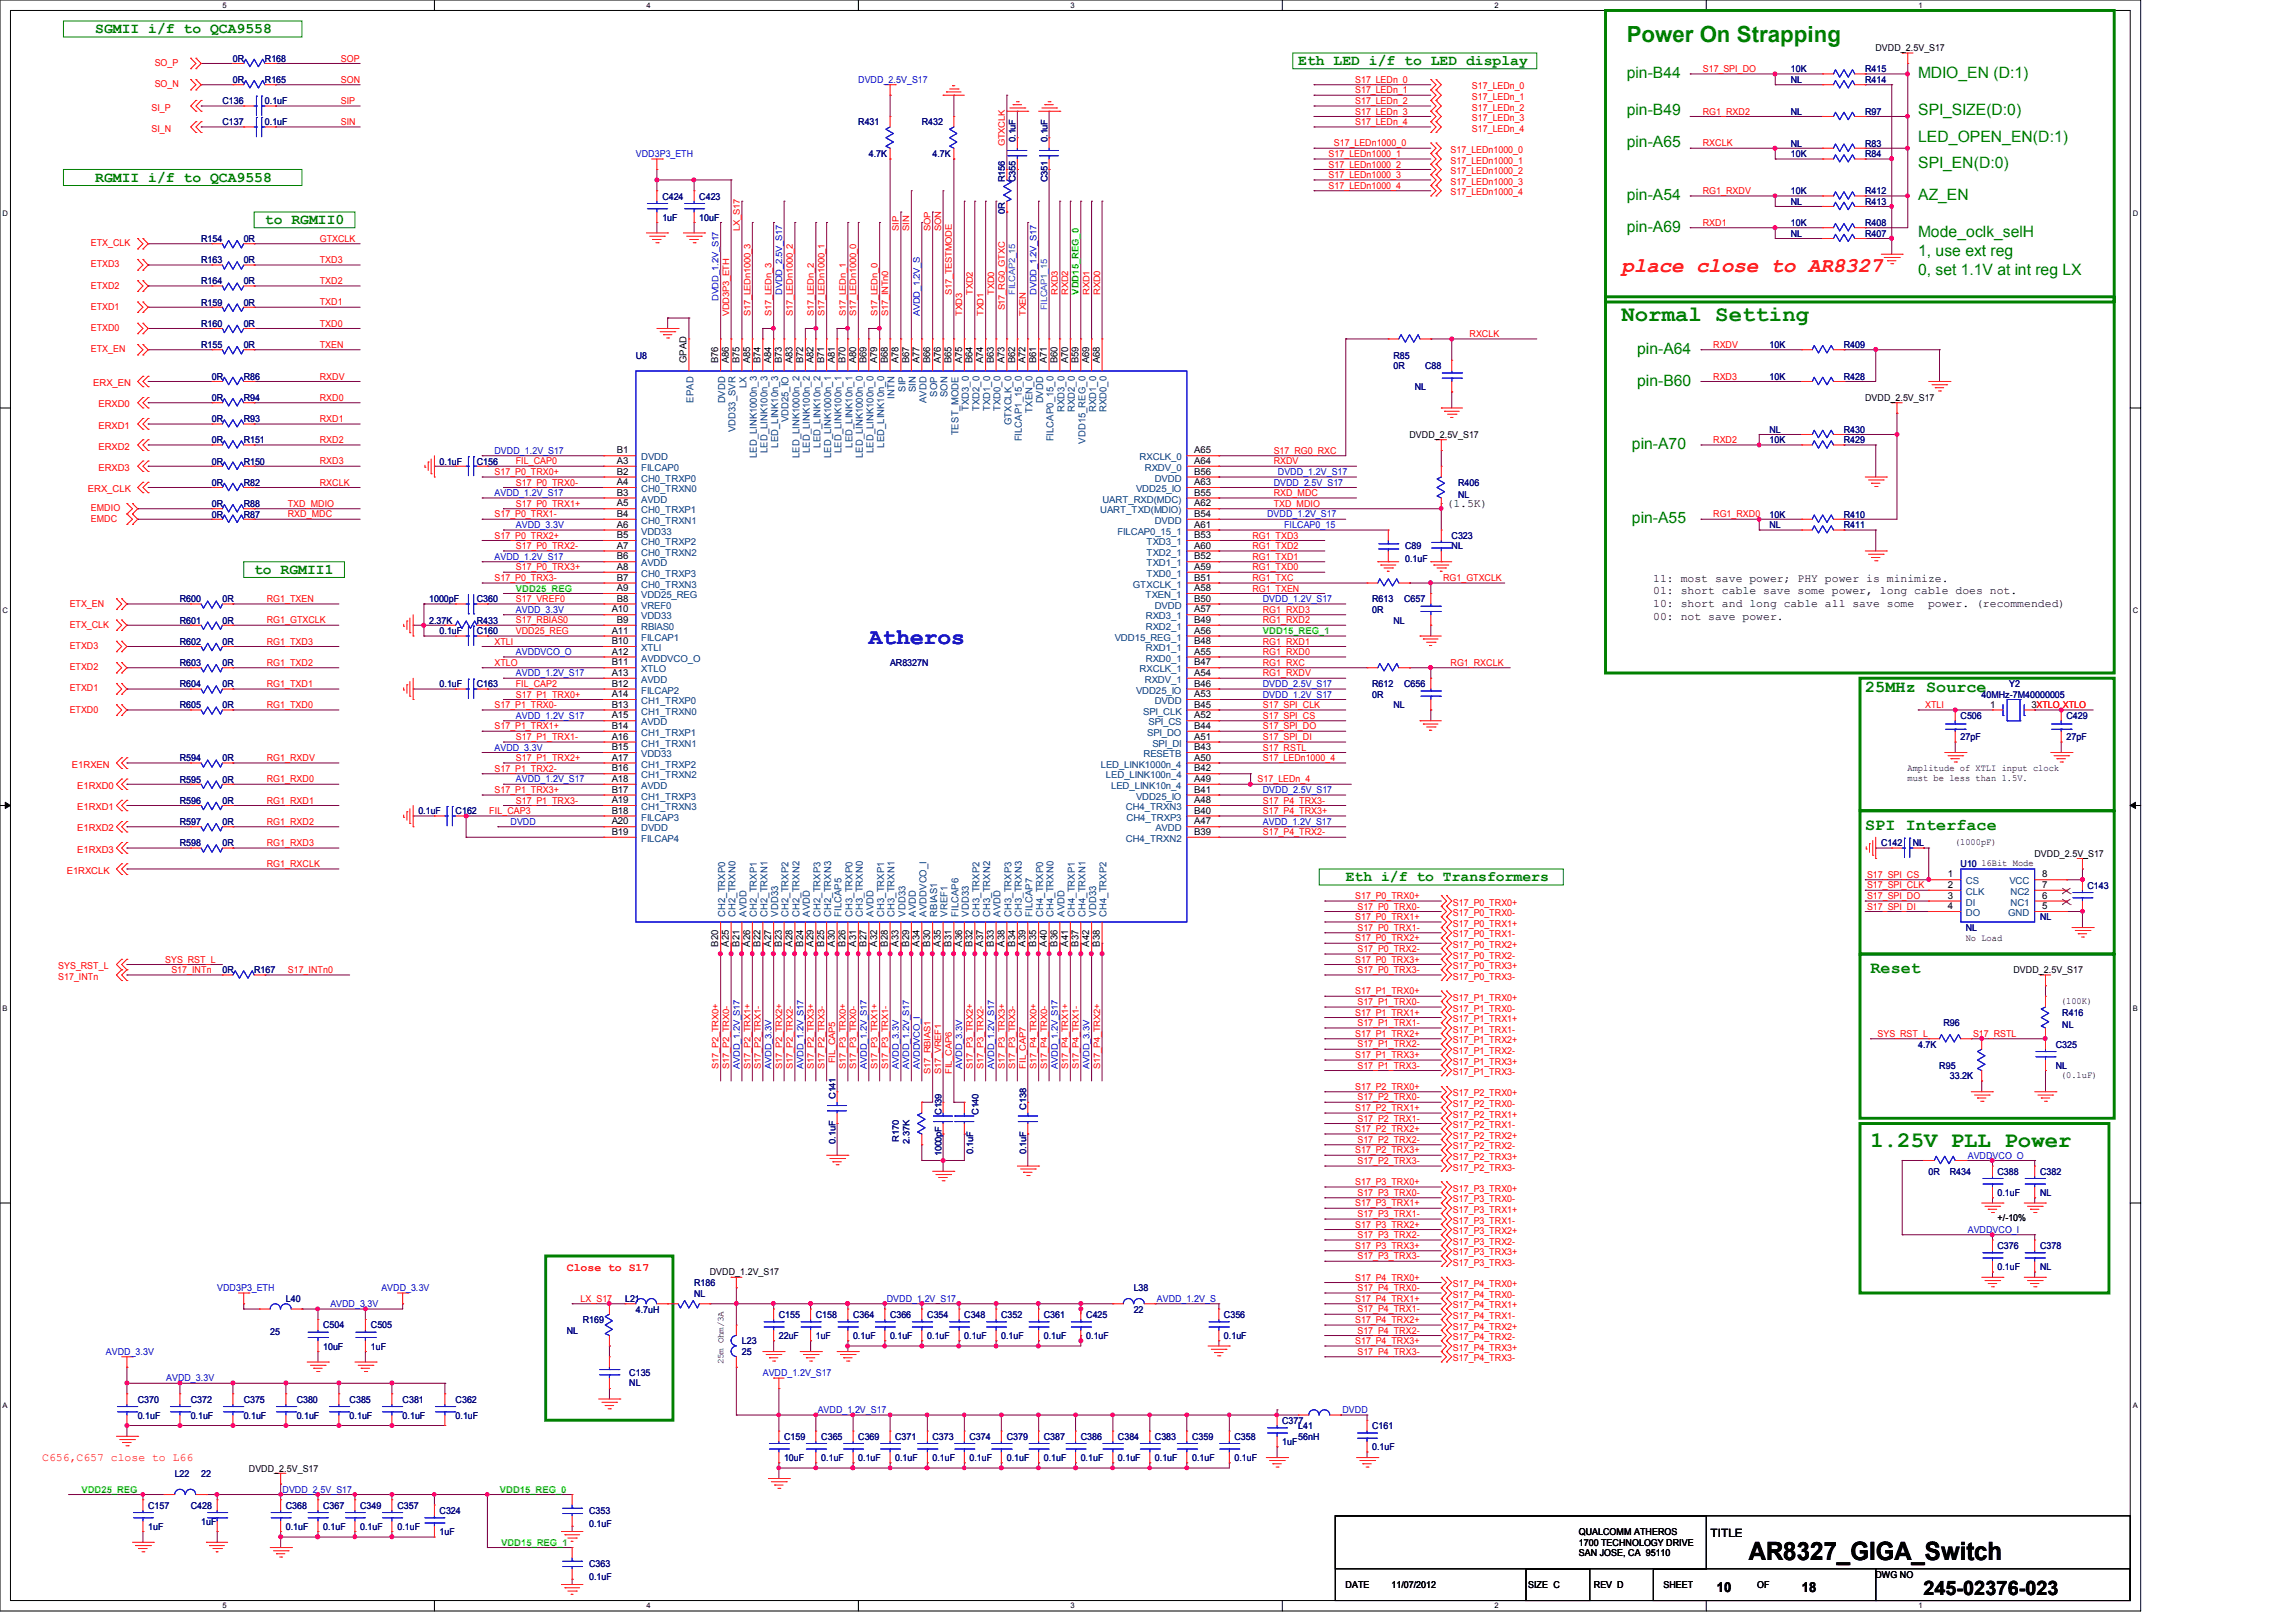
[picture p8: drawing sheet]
<svg xmlns="http://www.w3.org/2000/svg" width="297mm" height="210mm" viewBox="0 0 297 210" stroke-linecap="round" stroke-linejoin="round" font-family="sans-serif">
<defs><g id="words">
<text font-size="3.3" x="226.3" y="201.9">AR8327_GIGA_Switch</text>
<g font-size="2.9" fill="#008000">
<text x="210.5" y="5.4">Power On Strapping</text>
<text x="209.8" y="41.5">Normal Setting</text>
<text x="242.1" y="148.5">1.25V PLL Power</text>
</g>
<text font-size="2.9" fill="#00f" x="112.4" y="83.3">Atheros</text>
<text font-size="2.7" fill="#f00" x="209.9" y="35.2">place close to AR8327</text>
<text font-size="2.6" x="248.9" y="206.3">245-02376-023</text>
<g font-size="2.2" fill="#008000">
<text x="241.4" y="89.5">25MHz Source</text>
<text x="241.4" y="107.4">SPI Interface</text>
<text x="242.1" y="125.9">Reset</text>
</g>
<g font-size="2" fill="#008000">
<text x="210.5" y="10.1">pin-B44</text>
<text x="248.2" y="10.1">MDIO_EN (D:1)</text>
<text x="210.5" y="14.9">pin-B49</text>
<text x="248.2" y="14.9">SPI_SIZE(D:0)</text>
<text x="210.5" y="19.1">pin-A65</text>
<text x="248.2" y="21.8">SPI_EN(D:0)</text>
<text x="248.2" y="18.3">LED_OPEN_EN(D:1)</text>
<text x="210.5" y="25.9">pin-A54</text>
<text x="248.2" y="25.9">AZ_EN</text>
<text x="210.5" y="30">pin-A69</text>
<text x="248.2" y="30.7">Mode_oclk_selH</text>
<text x="248.2" y="33.1">1, use ext reg</text>
<text x="248.2" y="35.5">0, set 1.1V at int reg LX</text>
<text x="211.9" y="45.8">pin-A64</text>
<text x="211.9" y="49.9">pin-B60</text>
<text x="211.2" y="58.1">pin-A70</text>
<text x="211.2" y="67.7">pin-A55</text>
</g>
<g font-size="1.9" fill="#008000">
<text x="12.3" y="4.3">SGMII i/f to QCA9558</text>
<text x="168" y="8.5">Eth LED i/f to LED display</text>
<text x="12.3" y="23.5">RGMII i/f to QCA9558</text>
<text x="34.3" y="29">to RGMII0</text>
<text x="32.9" y="74.3">to RGMII1</text>
<text x="174.2" y="114">Eth i/f to Transformers</text>
</g>
<g font-size="1.8">
<text x="222.2" y="206">10</text>
<text x="233.2" y="206">18</text>
</g>
<g font-size="1.5">
<text x="187.2" y="65.7">(1.5K)</text>
<text x="213.9" y="75.3">11: most save power; PHY power is minimize.</text>
<text x="213.9" y="76.9">01: short cable save some power, long cable does not.</text>
<text x="213.9" y="78.6">10: short and long cable all save some</text>
<text x="213.9" y="80.2">00: not save power.</text>
<text x="249.5" y="78.6">power. (recommended)</text>
<text x="221.4" y="198.8">TITLE</text>
</g>
<g font-size="1.5" fill="#f00">
<text x="73.4" y="164.4">Close to S17</text>
<text x="5.5" y="189.1">C656,C657 close to L66</text>
</g>
<g font-size="1.2" fill="#f00">
<text x="20" y="8.6">SO_P</text>
<text x="20" y="11.3">SO_N</text>
<text x="44.1" y="8">SOP</text>
<text x="44.1" y="10.7">SON</text>
<text x="175.4" y="10.7">S17_LEDn_0</text>
<text x="190.5" y="11.6">S17_LEDn_0</text>
<text x="220.4" y="9.3">S17_SPI_DO</text>
<text x="19.6" y="14.3">SI_P</text>
<text x="19.6" y="17">SI_N</text>
<text x="44.1" y="13.5">SIP</text>
<text x="44.1" y="16.2">SIN</text>
<text x="175.4" y="13.5">S17_LEDn_2</text>
<text x="175.4" y="14.8">S17_LEDn_3</text>
<text x="175.4" y="16.2">S17_LEDn_4</text>
<text x="175.4" y="12.1">S17_LEDn_1</text>
<text x="190.5" y="14.3">S17_LEDn_2</text>
<text x="190.5" y="15.7">S17_LEDn_3</text>
<text x="190.5" y="17">S17_LEDn_4</text>
<text x="190.5" y="12.9">S17_LEDn_1</text>
<text x="220.4" y="14.8">RG1_RXD2</text>
<text x="130" y="18.9" transform="rotate(-90 130 18.9)">GTXCLK</text>
<text x="171.9" y="20.3">S17_LEDn1000_1</text>
<text x="171.9" y="21.7">S17_LEDn1000_2</text>
<text x="171.9" y="23">S17_LEDn1000_3</text>
<text x="172.6" y="18.9">S17_LEDn1000_0</text>
<text x="187.7" y="19.8">S17_LEDn1000_0</text>
<text x="187.7" y="21.2">S17_LEDn1000_1</text>
<text x="187.7" y="22.5">S17_LEDn1000_2</text>
<text x="187.7" y="23.9">S17_LEDn1000_3</text>
<text x="220.4" y="18.9">RXCLK</text>
<text x="95.7" y="29.9" transform="rotate(-90 95.7 29.9)">LX_S17</text>
<text x="116.3" y="29.9" transform="rotate(-90 116.3 29.9)">SIP</text>
<text x="117.7" y="29.9" transform="rotate(-90 117.7 29.9)">SIN</text>
<text x="120.4" y="29.9" transform="rotate(-90 120.4 29.9)">SOP</text>
<text x="121.8" y="29.9" transform="rotate(-90 121.8 29.9)">SON</text>
<text x="171.9" y="24.4">S17_LEDn1000_4</text>
<text x="187.7" y="25.3">S17_LEDn1000_4</text>
<text x="220.4" y="25.1">RG1_RXDV</text>
<text x="220.4" y="29.2">RXD1</text>
<text x="11.8" y="34.6">ETXD3</text>
<text x="11.8" y="31.8">ETX_CLK</text>
<text x="41.4" y="31.3">GTXCLK</text>
<text x="41.4" y="34">TXD3</text>
<text x="11.8" y="37.3">ETXD2</text>
<text x="11.8" y="40.1">ETXD1</text>
<text x="41.4" y="39.5">TXD1</text>
<text x="41.4" y="36.7">TXD2</text>
<text x="94.4" y="40.9" transform="rotate(-90 94.4 40.9)">VDD3P3_ETH</text>
<text x="97.1" y="40.9" transform="rotate(-90 97.1 40.9)">S17_LEDn1000_3</text>
<text x="99.9" y="40.9" transform="rotate(-90 99.9 40.9)">S17_LEDn_3</text>
<text x="102.6" y="40.9" transform="rotate(-90 102.6 40.9)">S17_LEDn1000_2</text>
<text x="105.3" y="40.9" transform="rotate(-90 105.3 40.9)">S17_LEDn_2</text>
<text x="106.7" y="40.9" transform="rotate(-90 106.7 40.9)">S17_LEDn1000_1</text>
<text x="109.5" y="40.9" transform="rotate(-90 109.5 40.9)">S17_LEDn_1</text>
<text x="110.8" y="40.9" transform="rotate(-90 110.8 40.9)">S17_LEDn1000_0</text>
<text x="113.6" y="40.9" transform="rotate(-90 113.6 40.9)">S17_LEDn_0</text>
<text x="114.9" y="40.9" transform="rotate(-90 114.9 40.9)">S17_INTn0</text>
<text x="123.2" y="38.1" transform="rotate(-90 123.2 38.1)">S17_TESTMODE</text>
<text x="124.5" y="40.9" transform="rotate(-90 124.5 40.9)">TXD3</text>
<text x="125.9" y="38.1" transform="rotate(-90 125.9 38.1)">TXD2</text>
<text x="127.3" y="40.9" transform="rotate(-90 127.3 40.9)">TXD1</text>
<text x="128.6" y="38.1" transform="rotate(-90 128.6 38.1)">TXD0</text>
<text x="130" y="40.2" transform="rotate(-90 130 40.2)">S17_RG0_GTXC</text>
<text x="132.7" y="40.9" transform="rotate(-90 132.7 40.9)">TXEN</text>
<text x="136.9" y="38.1" transform="rotate(-90 136.9 38.1)">RXD3</text>
<text x="138.2" y="38.1" transform="rotate(-90 138.2 38.1)">RXD2</text>
<text x="141" y="38.1" transform="rotate(-90 141 38.1)">RXD1</text>
<text x="142.4" y="38.1" transform="rotate(-90 142.4 38.1)">RXD0</text>
<text x="11.8" y="42.8">ETXD0</text>
<text x="11.8" y="45.6">ETX_EN</text>
<text x="41.4" y="42.2">TXD0</text>
<text x="41.4" y="45">TXEN</text>
<text x="190.2" y="43.6">RXCLK</text>
<text x="221.7" y="45">RXDV</text>
<text x="12.1" y="50">ERX_EN</text>
<text x="12.7" y="52.7">ERXD0</text>
<text x="41.4" y="51.9">RXD0</text>
<text x="41.4" y="49.1">RXDV</text>
<text x="221.7" y="49.1">RXD3</text>
<text x="12.7" y="55.5">ERXD1</text>
<text x="12.7" y="58.2">ERXD2</text>
<text x="41.4" y="54.6">RXD1</text>
<text x="41.4" y="57.3">RXD2</text>
<text x="164.8" y="58.7">S17_RG0_RXC</text>
<text x="221.7" y="57.3">RXD2</text>
<text x="11.4" y="63.7">ERX_CLK</text>
<text x="12.7" y="60.9">ERXD3</text>
<text x="37.3" y="65.6">TXD_MDIO</text>
<text x="41.4" y="62.8">RXCLK</text>
<text x="41.4" y="60.1">RXD3</text>
<text x="64" y="61.5">S17_P0_TRX0+</text>
<text x="66.8" y="62.8">S17_P0_TRX0-</text>
<text x="66.8" y="65.6">S17_P0_TRX1+</text>
<text x="66.8" y="60.1">FIL_CAP0</text>
<text x="164.8" y="60.1">RXDV</text>
<text x="164.8" y="64.2">RXD_MDC</text>
<text x="164.8" y="65.6">TXD_MDIO</text>
<text x="11.8" y="66.1">EMDIO</text>
<text x="11.8" y="67.5">EMDC</text>
<text x="37.3" y="66.9">RXD_MDC</text>
<text x="64" y="69.7">S17_P0_TRX2+</text>
<text x="64" y="66.9">S17_P0_TRX1-</text>
<text x="66.8" y="71">S17_P0_TRX2-</text>
<text x="162.1" y="69.7">RG1_TXD3</text>
<text x="162.1" y="71">RG1_TXD2</text>
<text x="221.7" y="66.9">RG1_RXD0</text>
<text x="34.5" y="77.9">RG1_TXEN</text>
<text x="64" y="75.2">S17_P0_TRX3-</text>
<text x="66.8" y="73.8">S17_P0_TRX3+</text>
<text x="66.8" y="77.9">S17_VREF0</text>
<text x="162.1" y="72.4">RG1_TXD1</text>
<text x="162.1" y="73.8">RG1_TXD0</text>
<text x="162.1" y="76.5">RG1_TXEN</text>
<text x="162.1" y="75.2">RG1_TXC</text>
<text x="186.8" y="75.2">RG1_GTXCLK</text>
<text x="9" y="84">ETXD3</text>
<text x="9" y="81.2">ETX_CLK</text>
<text x="9" y="78.5">ETX_EN</text>
<text x="34.5" y="80.6">RG1_GTXCLK</text>
<text x="34.5" y="83.4">RG1_TXD3</text>
<text x="64" y="83.4">XTLI</text>
<text x="66.8" y="80.6">S17_RBIAS0</text>
<text x="66.8" y="82">VDD25_REG</text>
<text x="163.4" y="80.6">RG1_RXD2</text>
<text x="163.4" y="79.3">RG1_RXD3</text>
<text x="163.4" y="83.4">RG1_RXD1</text>
<text x="9" y="86.7">ETXD2</text>
<text x="9" y="89.5">ETXD1</text>
<text x="34.5" y="88.9">RG1_TXD1</text>
<text x="34.5" y="86.1">RG1_TXD2</text>
<text x="64" y="86.1">XTLO</text>
<text x="66.8" y="88.9">FIL_CAP2</text>
<text x="163.4" y="87.5">RG1_RXDV</text>
<text x="163.4" y="84.8">RG1_RXD0</text>
<text x="163.4" y="86.1">RG1_RXC</text>
<text x="187.7" y="86.1">RG1_RXCLK</text>
<text x="9" y="92.2">ETXD0</text>
<text x="34.5" y="91.6">RG1_TXD0</text>
<text x="64" y="94.4">S17_P1_TRX1+</text>
<text x="64" y="91.6">S17_P1_TRX0-</text>
<text x="66.8" y="95.8">S17_P1_TRX1-</text>
<text x="66.8" y="90.3">S17_P1_TRX0+</text>
<text x="163.4" y="94.4">S17_SPI_DO</text>
<text x="163.4" y="91.6">S17_SPI_CLK</text>
<text x="163.4" y="93">S17_SPI_CS</text>
<text x="163.4" y="95.8">S17_SPI_DI</text>
<text x="249.2" y="91.6">XTLI</text>
<text x="9.3" y="99.3">E1RXEN</text>
<text x="34.5" y="101.2">RG1_RXD0</text>
<text x="34.5" y="98.5">RG1_RXDV</text>
<text x="64" y="99.9">S17_P1_TRX2-</text>
<text x="66.8" y="98.5">S17_P1_TRX2+</text>
<text x="162.8" y="101.2">S17_LEDn_4</text>
<text x="163.4" y="98.5">S17_LEDn1000_4</text>
<text x="163.4" y="97.1">S17_RSTL</text>
<text x="10" y="102.1">E1RXD0</text>
<text x="10" y="104.8">E1RXD1</text>
<text x="10" y="107.6">E1RXD2</text>
<text x="34.5" y="104">RG1_RXD1</text>
<text x="34.5" y="106.7">RG1_RXD2</text>
<text x="63.3" y="105.3">FIL_CAP3</text>
<text x="64" y="102.6">S17_P1_TRX3+</text>
<text x="66.8" y="104">S17_P1_TRX3-</text>
<text x="163.4" y="105.3">S17_P4_TRX3+</text>
<text x="163.4" y="104">S17_P4_TRX3-</text>
<text x="8.6" y="113">E1RXCLK</text>
<text x="10" y="110.3">E1RXD3</text>
<text x="34.5" y="112.2">RG1_RXCLK</text>
<text x="34.5" y="109.5">RG1_RXD3</text>
<text x="163.4" y="108.1">S17_P4_TRX2-</text>
<text x="241.6" y="113.6">S17_SPI_CS</text>
<text x="175.4" y="116.3">S17_P0_TRX0+</text>
<text x="175.4" y="119">S17_P0_TRX1+</text>
<text x="175.7" y="117.7">S17_P0_TRX0-</text>
<text x="188" y="118.5">S17_P0_TRX0-</text>
<text x="188" y="117.2">S17_P0_TRX0+</text>
<text x="188" y="119.9">S17_P0_TRX1+</text>
<text x="241.6" y="114.9">S17_SPI_CLK</text>
<text x="241.6" y="116.3">S17_SPI_DO</text>
<text x="241.6" y="117.7">S17_SPI_DI</text>
<text x="7.5" y="125.4">SYS_RST_L</text>
<text x="21.4" y="124.5">SYS_RST_L</text>
<text x="22.2" y="125.9">S17_INTn</text>
<text x="37.3" y="125.9">S17_INTn0</text>
<text x="175.4" y="121.8">S17_P0_TRX2+</text>
<text x="175.4" y="124.5">S17_P0_TRX3+</text>
<text x="175.7" y="120.4">S17_P0_TRX1-</text>
<text x="175.7" y="123.2">S17_P0_TRX2-</text>
<text x="175.7" y="125.9">S17_P0_TRX3-</text>
<text x="188" y="121.3">S17_P0_TRX1-</text>
<text x="188" y="124">S17_P0_TRX2-</text>
<text x="188" y="122.6">S17_P0_TRX2+</text>
<text x="188" y="125.4">S17_P0_TRX3+</text>
<text x="7.5" y="126.7">S17_INTn</text>
<text x="175.4" y="128.7">S17_P1_TRX0+</text>
<text x="175.4" y="131.4">S17_P1_TRX1+</text>
<text x="175.7" y="130">S17_P1_TRX0-</text>
<text x="188" y="130.9">S17_P1_TRX0-</text>
<text x="188" y="129.5">S17_P1_TRX0+</text>
<text x="188" y="126.7">S17_P0_TRX3-</text>
<text x="108.1" y="137.6" transform="rotate(-90 108.1 137.6)">FIL_CAP5</text>
<text x="175.4" y="134.2">S17_P1_TRX2+</text>
<text x="175.4" y="136.9">S17_P1_TRX3+</text>
<text x="175.7" y="132.8">S17_P1_TRX1-</text>
<text x="175.7" y="135.5">S17_P1_TRX2-</text>
<text x="188" y="133.6">S17_P1_TRX1-</text>
<text x="188" y="132.2">S17_P1_TRX1+</text>
<text x="188" y="136.4">S17_P1_TRX2-</text>
<text x="188" y="135">S17_P1_TRX2+</text>
<text x="188" y="137.8">S17_P1_TRX3+</text>
<text x="243" y="134.2">SYS_RST_L</text>
<text x="255.3" y="134.2">S17_RSTL</text>
<text x="93" y="138.3" transform="rotate(-90 93 138.3)">S17_P2_TRX0+</text>
<text x="94.4" y="138.3" transform="rotate(-90 94.4 138.3)">S17_P2_TRX0-</text>
<text x="97.1" y="138.3" transform="rotate(-90 97.1 138.3)">S17_P2_TRX1+</text>
<text x="98.5" y="138.3" transform="rotate(-90 98.5 138.3)">S17_P2_TRX1-</text>
<text x="101.2" y="138.3" transform="rotate(-90 101.2 138.3)">S17_P2_TRX2+</text>
<text x="102.6" y="138.3" transform="rotate(-90 102.6 138.3)">S17_P2_TRX2-</text>
<text x="105.3" y="138.3" transform="rotate(-90 105.3 138.3)">S17_P2_TRX3+</text>
<text x="106.7" y="138.3" transform="rotate(-90 106.7 138.3)">S17_P2_TRX3-</text>
<text x="109.5" y="138.3" transform="rotate(-90 109.5 138.3)">S17_P3_TRX0+</text>
<text x="110.8" y="138.3" transform="rotate(-90 110.8 138.3)">S17_P3_TRX0-</text>
<text x="113.6" y="138.3" transform="rotate(-90 113.6 138.3)">S17_P3_TRX1+</text>
<text x="114.9" y="138.3" transform="rotate(-90 114.9 138.3)">S17_P3_TRX1-</text>
<text x="120.4" y="138.9" transform="rotate(-90 120.4 138.9)">S17_RBIAS1</text>
<text x="121.8" y="138.9" transform="rotate(-90 121.8 138.9)">S17_VREF1</text>
<text x="123.2" y="138.9" transform="rotate(-90 123.2 138.9)">FIL_CAP6</text>
<text x="125.9" y="138.3" transform="rotate(-90 125.9 138.3)">S17_P3_TRX2+</text>
<text x="127.3" y="138.3" transform="rotate(-90 127.3 138.3)">S17_P3_TRX2-</text>
<text x="130" y="138.3" transform="rotate(-90 130 138.3)">S17_P3_TRX3+</text>
<text x="131.4" y="138.3" transform="rotate(-90 131.4 138.3)">S17_P3_TRX3-</text>
<text x="132.7" y="138.3" transform="rotate(-90 132.7 138.3)">FIL_CAP7</text>
<text x="134.1" y="138.3" transform="rotate(-90 134.1 138.3)">S17_P4_TRX0+</text>
<text x="135.5" y="138.3" transform="rotate(-90 135.5 138.3)">S17_P4_TRX0-</text>
<text x="138.2" y="138.3" transform="rotate(-90 138.2 138.3)">S17_P4_TRX1+</text>
<text x="139.6" y="138.3" transform="rotate(-90 139.6 138.3)">S17_P4_TRX1-</text>
<text x="142.4" y="138.3" transform="rotate(-90 142.4 138.3)">S17_P4_TRX2+</text>
<text x="175.4" y="141">S17_P2_TRX0+</text>
<text x="175.4" y="143.8">S17_P2_TRX1+</text>
<text x="175.7" y="138.3">S17_P1_TRX3-</text>
<text x="175.7" y="142.4">S17_P2_TRX0-</text>
<text x="188" y="139.1">S17_P1_TRX3-</text>
<text x="188" y="143.2">S17_P2_TRX0-</text>
<text x="188" y="141.9">S17_P2_TRX0+</text>
<text x="175.4" y="146.5">S17_P2_TRX2+</text>
<text x="175.4" y="149.2">S17_P2_TRX3+</text>
<text x="175.7" y="145.1">S17_P2_TRX1-</text>
<text x="175.7" y="147.9">S17_P2_TRX2-</text>
<text x="188" y="146">S17_P2_TRX1-</text>
<text x="188" y="144.6">S17_P2_TRX1+</text>
<text x="188" y="148.7">S17_P2_TRX2-</text>
<text x="188" y="147.3">S17_P2_TRX2+</text>
<text x="175.4" y="153.3">S17_P3_TRX0+</text>
<text x="175.7" y="154.7">S17_P3_TRX0-</text>
<text x="175.7" y="150.6">S17_P2_TRX3-</text>
<text x="188" y="155.6">S17_P3_TRX0-</text>
<text x="188" y="154.2">S17_P3_TRX0+</text>
<text x="188" y="151.5">S17_P2_TRX3-</text>
<text x="188" y="150.1">S17_P2_TRX3+</text>
<text x="175.4" y="156.1">S17_P3_TRX1+</text>
<text x="175.4" y="158.8">S17_P3_TRX2+</text>
<text x="175.4" y="161.6">S17_P3_TRX3+</text>
<text x="175.7" y="157.5">S17_P3_TRX1-</text>
<text x="175.7" y="160.2">S17_P3_TRX2-</text>
<text x="188" y="158.3">S17_P3_TRX1-</text>
<text x="188" y="156.9">S17_P3_TRX1+</text>
<text x="188" y="161">S17_P3_TRX2-</text>
<text x="188" y="159.7">S17_P3_TRX2+</text>
<text x="175.4" y="165.7">S17_P4_TRX0+</text>
<text x="175.7" y="162.9">S17_P3_TRX3-</text>
<text x="175.7" y="167">S17_P4_TRX0-</text>
<text x="188" y="163.8">S17_P3_TRX3-</text>
<text x="188" y="162.4">S17_P3_TRX3+</text>
<text x="188" y="167.9">S17_P4_TRX0-</text>
<text x="188" y="166.5">S17_P4_TRX0+</text>
<text x="75.1" y="168.4">LX_S17</text>
<text x="175.4" y="168.4">S17_P4_TRX1+</text>
<text x="175.4" y="171.2">S17_P4_TRX2+</text>
<text x="175.4" y="173.9">S17_P4_TRX3+</text>
<text x="175.7" y="169.8">S17_P4_TRX1-</text>
<text x="175.7" y="172.6">S17_P4_TRX2-</text>
<text x="188" y="170.6">S17_P4_TRX1-</text>
<text x="188" y="169.3">S17_P4_TRX1+</text>
<text x="188" y="173.4">S17_P4_TRX2-</text>
<text x="188" y="172">S17_P4_TRX2+</text>
<text x="175.7" y="175.3">S17_P4_TRX3-</text>
<text x="188" y="176.1">S17_P4_TRX3-</text>
<text x="188" y="174.8">S17_P4_TRX3+</text>
</g>
<g font-size="1.2" fill="#000080">
<text x="30.1" y="10.7">0R</text>
<text x="30.1" y="8">0R</text>
<text x="34.3" y="10.7">R165</text>
<text x="34.3" y="8">R168</text>
<text x="231.8" y="10.7">NL</text>
<text x="231.8" y="9.4">10K</text>
<text x="241.4" y="10.7">R414</text>
<text x="241.4" y="9.4">R415</text>
<text x="28.8" y="13.5">C136</text>
<text x="28.8" y="16.2">C137</text>
<text x="34.3" y="13.5">0.1uF</text>
<text x="34.3" y="16.2">0.1uF</text>
<text x="111.1" y="16.2">R431</text>
<text x="119.3" y="16.2">R432</text>
<text x="231.8" y="14.9">NL</text>
<text x="241.4" y="14.9">R97</text>
<text x="112.4" y="20.3">4.7K</text>
<text x="120.7" y="20.3">4.7K</text>
<text x="130" y="23.6" transform="rotate(-90 130 23.6)">R156</text>
<text x="131.4" y="23.6" transform="rotate(-90 131.4 23.6)">C355</text>
<text x="131.4" y="18.4" transform="rotate(-90 131.4 18.4)">0.1uF</text>
<text x="135.5" y="23.6" transform="rotate(-90 135.5 23.6)">C351</text>
<text x="135.5" y="18.4" transform="rotate(-90 135.5 18.4)">0.1uF</text>
<text x="231.8" y="19">NL</text>
<text x="231.8" y="20.3">10K</text>
<text x="241.4" y="19">R83</text>
<text x="241.4" y="20.3">R84</text>
<text x="85.7" y="25.8">C424</text>
<text x="85.7" y="28.6">1uF</text>
<text x="90.5" y="25.8">C423</text>
<text x="90.5" y="28.6">10uF</text>
<text x="130" y="27.7" transform="rotate(-90 130 27.7)">0R</text>
<text x="231.8" y="26.5">NL</text>
<text x="231.8" y="25.1">10K</text>
<text x="231.8" y="29.3">10K</text>
<text x="241.4" y="26.5">R413</text>
<text x="241.4" y="25.1">R412</text>
<text x="241.4" y="29.3">R408</text>
<text x="26" y="34">R163</text>
<text x="26" y="31.3">R154</text>
<text x="31.5" y="34">0R</text>
<text x="31.5" y="31.3">0R</text>
<text x="231.8" y="30.6">NL</text>
<text x="241.4" y="30.6">R407</text>
<text x="26" y="39.5">R159</text>
<text x="26" y="36.8">R164</text>
<text x="31.5" y="39.5">0R</text>
<text x="31.5" y="36.8">0R</text>
<text x="26" y="45">R155</text>
<text x="26" y="42.3">R160</text>
<text x="31.5" y="45">0R</text>
<text x="31.5" y="42.3">0R</text>
<text x="82.3" y="46.4">U8</text>
<text x="180.3" y="46.4">R85</text>
<text x="180.3" y="47.8">0R</text>
<text x="184.4" y="47.8">C88</text>
<text x="229" y="45">10K</text>
<text x="238.6" y="45">R409</text>
<text x="27.4" y="51.9">0R</text>
<text x="27.4" y="49.1">0R</text>
<text x="31.5" y="51.9">R94</text>
<text x="31.5" y="49.1">R86</text>
<text x="183.1" y="50.5">NL</text>
<text x="229" y="49.1">10K</text>
<text x="238.6" y="49.1">R428</text>
<text x="27.4" y="54.6">0R</text>
<text x="27.4" y="57.4">0R</text>
<text x="31.5" y="54.6">R93</text>
<text x="31.5" y="57.4">R151</text>
<text x="229" y="56">NL</text>
<text x="229" y="57.4">10K</text>
<text x="238.6" y="56">R430</text>
<text x="238.6" y="57.4">R429</text>
<text x="27.4" y="62.9">0R</text>
<text x="27.4" y="60.1">0R</text>
<text x="27.4" y="65.6">0R</text>
<text x="31.5" y="62.9">R82</text>
<text x="31.5" y="60.1">R150</text>
<text x="31.5" y="65.6">R88</text>
<text x="56.9" y="60.1">0.1uF</text>
<text x="61.7" y="60.1">C156</text>
<text x="188.7" y="62.9">R406</text>
<text x="188.7" y="64.5">NL</text>
<text x="27.4" y="67">0R</text>
<text x="31.5" y="67">R87</text>
<text x="181.8" y="71.1">C89</text>
<text x="187.9" y="69.7">C323</text>
<text x="187.9" y="71.1">NL</text>
<text x="229" y="67">10K</text>
<text x="229" y="68.3">NL</text>
<text x="238.6" y="67">R410</text>
<text x="238.6" y="68.3">R411</text>
<text x="23.3" y="77.9">R600</text>
<text x="28.8" y="77.9">0R</text>
<text x="55.5" y="77.9">1000pF</text>
<text x="61.7" y="77.9">C360</text>
<text x="177.6" y="77.9">R613</text>
<text x="181.7" y="77.9">C657</text>
<text x="181.8" y="72.7">0.1uF</text>
<text x="23.3" y="80.7">R601</text>
<text x="23.3" y="83.4">R602</text>
<text x="28.8" y="80.7">0R</text>
<text x="28.8" y="83.4">0R</text>
<text x="55.5" y="80.7">2.37K</text>
<text x="56.9" y="82">0.1uF</text>
<text x="61.7" y="82">C160</text>
<text x="61.7" y="80.7">R433</text>
<text x="177.6" y="79.3">0R</text>
<text x="180.3" y="80.7">NL</text>
<text x="23.3" y="86.1">R603</text>
<text x="23.3" y="88.9">R604</text>
<text x="28.8" y="86.1">0R</text>
<text x="28.8" y="88.9">0R</text>
<text x="56.9" y="88.9">0.1uF</text>
<text x="61.7" y="88.9">C163</text>
<text x="115.2" y="86.1">AR8327N</text>
<text x="177.6" y="88.9">R612</text>
<text x="181.7" y="88.9">C656</text>
<text x="260" y="88.9">Y2</text>
<text x="23.3" y="91.7">R605</text>
<text x="28.8" y="91.7">0R</text>
<text x="177.6" y="90.3">0R</text>
<text x="180.3" y="91.7">NL</text>
<text x="253.7" y="93">C506</text>
<text x="253.7" y="95.8">27pF</text>
<text x="256.4" y="90.3">40MHz-7M40000005</text>
<text x="267.4" y="93">C429</text>
<text x="267.4" y="95.8">27pF</text>
<text x="23.3" y="101.3">R595</text>
<text x="23.3" y="98.5">R594</text>
<text x="28.8" y="101.3">0R</text>
<text x="28.8" y="98.5">0R</text>
<text x="23.3" y="106.7">R597</text>
<text x="23.3" y="104">R596</text>
<text x="28.8" y="106.7">0R</text>
<text x="28.8" y="104">0R</text>
<text x="54.1" y="105.4">0.1uF</text>
<text x="59" y="105.4">C162</text>
<text x="23.3" y="109.5">R598</text>
<text x="28.8" y="109.5">0R</text>
<text x="243.4" y="109.5">C142</text>
<text x="247.5" y="109.5">NL</text>
<text x="253.7" y="112.2">U10</text>
<text x="264" y="119.1">NL</text>
<text x="270.1" y="115">C143</text>
<text x="28.8" y="125.9">0R</text>
<text x="32.9" y="125.9">R167</text>
<text x="254.4" y="120.4">NL</text>
<text x="266.9" y="131.4">R416</text>
<text x="248.2" y="135.6">4.7K</text>
<text x="251.5" y="132.8">R96</text>
<text x="266" y="135.6">C325</text>
<text x="266.9" y="133.1">NL</text>
<text x="108.1" y="142.2" transform="rotate(-90 108.1 142.2)">C141</text>
<text x="132.8" y="143.6" transform="rotate(-90 132.8 143.6)">C138</text>
<text x="251" y="138.3">R95</text>
<text x="252.3" y="139.7">33.2K</text>
<text x="266" y="138.3">NL</text>
<text x="108.1" y="148" transform="rotate(-90 108.1 148)">0.1uF</text>
<text x="116.3" y="147.7" transform="rotate(-90 116.3 147.7)">R170</text>
<text x="117.7" y="148" transform="rotate(-90 117.7 148)">2.37K</text>
<text x="121.8" y="149.6" transform="rotate(-90 121.8 149.6)">1000pF</text>
<text x="121.8" y="144.3" transform="rotate(-90 121.8 144.3)">C139</text>
<text x="125.9" y="149.4" transform="rotate(-90 125.9 149.4)">0.1uF</text>
<text x="126.6" y="144.3" transform="rotate(-90 126.6 144.3)">C140</text>
<text x="132.8" y="149.4" transform="rotate(-90 132.8 149.4)">0.1uF</text>
<text x="249.6" y="152">0R</text>
<text x="252.3" y="152">R434</text>
<text x="258.5" y="152">C388</text>
<text x="258.5" y="154.7">0.1uF</text>
<text x="264" y="152">C382</text>
<text x="264" y="154.7">NL</text>
<text x="258.5" y="161.6">C376</text>
<text x="264" y="161.6">C378</text>
<text x="89.8" y="166.4">R186</text>
<text x="89.8" y="167.8">NL</text>
<text x="146.7" y="167.1">L38</text>
<text x="258.5" y="164.3">0.1uF</text>
<text x="264" y="164.3">NL</text>
<text x="35" y="172.7">25</text>
<text x="37" y="168.4">L40</text>
<text x="41.8" y="171.9">C504</text>
<text x="48" y="171.9">C505</text>
<text x="73.4" y="172.6">NL</text>
<text x="75.4" y="171.2">R169</text>
<text x="80.9" y="168.4">L21</text>
<text x="82.3" y="169.8">4.7uH</text>
<text x="96" y="173.9">L23</text>
<text x="100.8" y="170.5">C155</text>
<text x="100.8" y="173.3">22uF</text>
<text x="105.6" y="170.5">C158</text>
<text x="105.6" y="173.3">1uF</text>
<text x="110.4" y="170.5">C364</text>
<text x="110.4" y="173.3">0.1uF</text>
<text x="115.2" y="170.5">C366</text>
<text x="115.2" y="173.3">0.1uF</text>
<text x="120" y="170.5">C354</text>
<text x="120" y="173.3">0.1uF</text>
<text x="124.8" y="170.5">C348</text>
<text x="124.8" y="173.3">0.1uF</text>
<text x="129.6" y="170.5">C352</text>
<text x="129.6" y="173.3">0.1uF</text>
<text x="135.1" y="170.5">C361</text>
<text x="135.1" y="173.3">0.1uF</text>
<text x="140.6" y="170.5">C425</text>
<text x="140.6" y="173.3">0.1uF</text>
<text x="146.7" y="169.8">22</text>
<text x="158.4" y="170.5">C356</text>
<text x="158.4" y="173.3">0.1uF</text>
<text x="41.8" y="174.6">10uF</text>
<text x="48" y="174.6">1uF</text>
<text x="81.4" y="178.1">C135</text>
<text x="81.4" y="179.3">NL</text>
<text x="96" y="175.3">25</text>
<text x="17.8" y="181.5">C370</text>
<text x="17.8" y="183.6">0.1uF</text>
<text x="24.7" y="181.5">C372</text>
<text x="24.7" y="183.6">0.1uF</text>
<text x="31.5" y="181.5">C375</text>
<text x="31.5" y="183.6">0.1uF</text>
<text x="38.4" y="181.5">C380</text>
<text x="38.4" y="183.6">0.1uF</text>
<text x="45.3" y="181.5">C385</text>
<text x="45.3" y="183.6">0.1uF</text>
<text x="52.1" y="181.5">C381</text>
<text x="52.1" y="183.6">0.1uF</text>
<text x="59" y="181.5">C362</text>
<text x="59" y="183.6">0.1uF</text>
<text x="165.9" y="184.2">C377</text>
<text x="168" y="184.9">L41</text>
<text x="177.6" y="184.9">C161</text>
<text x="22.6" y="191.1">L22</text>
<text x="26" y="191.1">22</text>
<text x="101.5" y="186.3">C159</text>
<text x="101.5" y="189">10uF</text>
<text x="106.3" y="186.3">C365</text>
<text x="106.3" y="189">0.1uF</text>
<text x="111.1" y="186.3">C369</text>
<text x="111.1" y="189">0.1uF</text>
<text x="115.9" y="186.3">C371</text>
<text x="115.9" y="189">0.1uF</text>
<text x="120.7" y="186.3">C373</text>
<text x="120.7" y="189">0.1uF</text>
<text x="125.5" y="186.3">C374</text>
<text x="125.5" y="189">0.1uF</text>
<text x="130.3" y="186.3">C379</text>
<text x="130.3" y="189">0.1uF</text>
<text x="135.1" y="186.3">C387</text>
<text x="135.1" y="189">0.1uF</text>
<text x="139.9" y="186.3">C386</text>
<text x="139.9" y="189">0.1uF</text>
<text x="144.7" y="186.3">C384</text>
<text x="144.7" y="189">0.1uF</text>
<text x="149.5" y="186.3">C383</text>
<text x="149.5" y="189">0.1uF</text>
<text x="154.3" y="186.3">C359</text>
<text x="154.3" y="189">0.1uF</text>
<text x="159.8" y="186.3">C358</text>
<text x="159.8" y="189">0.1uF</text>
<text x="165.9" y="187">1uF</text>
<text x="168" y="186.3">56nH</text>
<text x="177.6" y="187.7">0.1uF</text>
<text x="19.2" y="195.2">C157</text>
<text x="19.2" y="198">1uF</text>
<text x="24.7" y="195.2">C428</text>
<text x="26" y="197.3">1uF</text>
<text x="37" y="195.2">C368</text>
<text x="37" y="198">0.1uF</text>
<text x="41.8" y="195.2">C367</text>
<text x="41.8" y="198">0.1uF</text>
<text x="46.6" y="195.2">C349</text>
<text x="46.6" y="198">0.1uF</text>
<text x="51.4" y="195.2">C357</text>
<text x="51.4" y="198">0.1uF</text>
<text x="56.9" y="195.9">C324</text>
<text x="76.2" y="195.9">C353</text>
<text x="76.2" y="197.5">0.1uF</text>
<text x="56.9" y="198.6">1uF</text>
<text x="76.2" y="202.7">C363</text>
<text x="76.2" y="204.4">0.1uF</text>
</g>
<g font-size="1.2" fill="#00f">
<text x="111.1" y="10.7">DVDD_2.5V_S17</text>
<text x="82.3" y="20.3">VDD3P3_ETH</text>
<text x="93" y="38.9" transform="rotate(-90 93 38.9)">DVDD_1.2V_S17</text>
<text x="101.2" y="38.1" transform="rotate(-90 101.2 38.1)">DVDD_2.5V_S17</text>
<text x="119" y="40.9" transform="rotate(-90 119 40.9)">AVDD_1.2V_S</text>
<text x="134.1" y="38.1" transform="rotate(-90 134.1 38.1)">DVDD_1.2V_S17</text>
<text x="64" y="58.7">DVDD_1.2V_S17</text>
<text x="64" y="64.2">AVDD_1.2V_S17</text>
<text x="164.8" y="62.8">DVDD_2.5V_S17</text>
<text x="165.4" y="61.5">DVDD_1.2V_S17</text>
<text x="66.8" y="68.3">AVDD_3.3V</text>
<text x="164" y="66.9">DVDD_1.2V_S17</text>
<text x="166.2" y="68.3">FILCAP0_15</text>
<text x="64" y="72.4">AVDD_1.2V_S17</text>
<text x="163.4" y="77.9">DVDD_1.2V_S17</text>
<text x="66.8" y="79.3">AVDD_3.3V</text>
<text x="66.8" y="87.5">AVDD_1.2V_S17</text>
<text x="66.8" y="84.8">AVDDVCO_O</text>
<text x="163.4" y="88.9">DVDD_2.5V_S17</text>
<text x="66.8" y="93">AVDD_1.2V_S17</text>
<text x="163.4" y="90.3">DVDD_1.2V_S17</text>
<text x="64" y="97.1">AVDD_3.3V</text>
<text x="66.8" y="101.2">AVDD_1.2V_S17</text>
<text x="66.1" y="106.7">DVDD</text>
<text x="163.4" y="102.6">DVDD_2.5V_S17</text>
<text x="163.4" y="106.7">AVDD_1.2V_S17</text>
<text x="95.7" y="138.3" transform="rotate(-90 95.7 138.3)">AVDD_1.2V_S17</text>
<text x="99.9" y="138.3" transform="rotate(-90 99.9 138.3)">AVDD_3.3V</text>
<text x="104" y="138.3" transform="rotate(-90 104 138.3)">AVDD_1.2V_S17</text>
<text x="112.2" y="138.3" transform="rotate(-90 112.2 138.3)">AVDD_1.2V_S17</text>
<text x="116.3" y="138.3" transform="rotate(-90 116.3 138.3)">AVDD_3.3V</text>
<text x="117.7" y="138.3" transform="rotate(-90 117.7 138.3)">AVDD_1.2V_S17</text>
<text x="119" y="138.3" transform="rotate(-90 119 138.3)">AVDDVCO_I</text>
<text x="124.5" y="138.3" transform="rotate(-90 124.5 138.3)">AVDD_3.3V</text>
<text x="128.6" y="138.3" transform="rotate(-90 128.6 138.3)">AVDD_1.2V_S17</text>
<text x="136.9" y="138.3" transform="rotate(-90 136.9 138.3)">AVDD_1.2V_S17</text>
<text x="141" y="138.3" transform="rotate(-90 141 138.3)">AVDD_3.3V</text>
<text x="254.7" y="149.9">AVDDVCO_O</text>
<text x="254.7" y="159.5">AVDDVCO_I</text>
<text x="28.1" y="167.1">VDD3P3_ETH</text>
<text x="49.4" y="167.1">AVDD_3.3V</text>
<text x="42.8" y="169.1">AVDD_3.3V</text>
<text x="114.8" y="168.4">DVDD_1.2V_S17</text>
<text x="149.7" y="168.4">AVDD_1.2V_S</text>
<text x="13.7" y="175.3">AVDD_3.3V</text>
<text x="21.5" y="178.7">AVDD_3.3V</text>
<text x="98.7" y="178.1">AVDD_1.2V_S17</text>
<text x="105.8" y="182.8">AVDD_1.2V_S17</text>
<text x="173.7" y="182.8">DVDD</text>
<text x="36.6" y="193.1">DVDD_2.5V_S17</text>
</g>
<g font-size="1.2">
<text x="242.7" y="6.6">DVDD_2.5V_S17</text>
<text x="88.9" y="47" transform="rotate(-90 88.9 47)">GPAD</text>
<text x="93" y="47" transform="rotate(-90 93 47)">B76</text>
<text x="94.3" y="47" transform="rotate(-90 94.3 47)">A86</text>
<text x="95.7" y="47" transform="rotate(-90 95.7 47)">B75</text>
<text x="97.1" y="47" transform="rotate(-90 97.1 47)">A85</text>
<text x="98.4" y="47" transform="rotate(-90 98.4 47)">B74</text>
<text x="99.8" y="47" transform="rotate(-90 99.8 47)">A84</text>
<text x="101.2" y="47" transform="rotate(-90 101.2 47)">B73</text>
<text x="102.6" y="47" transform="rotate(-90 102.6 47)">A83</text>
<text x="103.9" y="47" transform="rotate(-90 103.9 47)">B72</text>
<text x="105.3" y="47" transform="rotate(-90 105.3 47)">A82</text>
<text x="106.7" y="47" transform="rotate(-90 106.7 47)">B71</text>
<text x="108" y="47" transform="rotate(-90 108 47)">A81</text>
<text x="109.4" y="47" transform="rotate(-90 109.4 47)">B70</text>
<text x="110.8" y="47" transform="rotate(-90 110.8 47)">A80</text>
<text x="112.1" y="47" transform="rotate(-90 112.1 47)">B69</text>
<text x="113.5" y="47" transform="rotate(-90 113.5 47)">A79</text>
<text x="114.9" y="47" transform="rotate(-90 114.9 47)">B68</text>
<text x="116.3" y="47" transform="rotate(-90 116.3 47)">A78</text>
<text x="117.6" y="47" transform="rotate(-90 117.6 47)">B67</text>
<text x="119" y="47" transform="rotate(-90 119 47)">A77</text>
<text x="120.4" y="47" transform="rotate(-90 120.4 47)">B66</text>
<text x="121.7" y="47" transform="rotate(-90 121.7 47)">A76</text>
<text x="123.1" y="47" transform="rotate(-90 123.1 47)">B65</text>
<text x="124.5" y="47" transform="rotate(-90 124.5 47)">A75</text>
<text x="125.9" y="47" transform="rotate(-90 125.9 47)">B64</text>
<text x="127.2" y="47" transform="rotate(-90 127.2 47)">A74</text>
<text x="128.6" y="47" transform="rotate(-90 128.6 47)">B63</text>
<text x="130" y="47" transform="rotate(-90 130 47)">A73</text>
<text x="131.4" y="47" transform="rotate(-90 131.4 47)">B62</text>
<text x="132.7" y="47" transform="rotate(-90 132.7 47)">A72</text>
<text x="134.1" y="47" transform="rotate(-90 134.1 47)">B61</text>
<text x="135.5" y="47" transform="rotate(-90 135.5 47)">A71</text>
<text x="136.9" y="47" transform="rotate(-90 136.9 47)">B60</text>
<text x="138.2" y="47" transform="rotate(-90 138.2 47)">A70</text>
<text x="139.6" y="47" transform="rotate(-90 139.6 47)">B59</text>
<text x="141" y="47" transform="rotate(-90 141 47)">A69</text>
<text x="142.3" y="47" transform="rotate(-90 142.3 47)">A68</text>
<text x="241.4" y="51.9">DVDD_2.5V_S17</text>
<text x="79.8" y="58.7">B1</text>
<text x="154.6" y="58.7">A65</text>
<text x="182.4" y="56.7">DVDD_2.5V_S17</text>
<text x="79.8" y="60">A3</text>
<text x="79.8" y="61.4">B2</text>
<text x="79.8" y="62.8">A4</text>
<text x="79.8" y="64.1">B3</text>
<text x="79.8" y="65.5">A5</text>
<text x="154.6" y="65.5">A62</text>
<text x="154.6" y="64.1">B55</text>
<text x="154.6" y="62.8">A63</text>
<text x="154.6" y="61.4">B56</text>
<text x="154.6" y="60">A64</text>
<text x="79.8" y="66.9">B4</text>
<text x="79.8" y="68.3">A6</text>
<text x="79.8" y="69.6">B5</text>
<text x="79.8" y="71">A7</text>
<text x="154.6" y="71">A60</text>
<text x="154.6" y="69.6">B53</text>
<text x="154.6" y="68.3">A61</text>
<text x="154.6" y="66.9">B54</text>
<text x="79.8" y="72.4">B6</text>
<text x="79.8" y="73.7">A8</text>
<text x="79.8" y="75.1">B7</text>
<text x="79.8" y="76.5">A9</text>
<text x="79.8" y="77.9">B8</text>
<text x="154.6" y="77.9">B50</text>
<text x="154.6" y="76.5">A58</text>
<text x="154.6" y="75.1">B51</text>
<text x="154.6" y="73.7">A59</text>
<text x="154.6" y="72.4">B52</text>
<text x="79.2" y="79.2">A10</text>
<text x="79.2" y="82">A11</text>
<text x="79.2" y="83.4">B10</text>
<text x="79.8" y="80.6">B9</text>
<text x="154.6" y="83.4">B48</text>
<text x="154.6" y="82">A56</text>
<text x="154.6" y="80.6">B49</text>
<text x="154.6" y="79.2">A57</text>
<text x="79.2" y="84.7">A12</text>
<text x="79.2" y="86.1">B11</text>
<text x="79.2" y="87.5">A13</text>
<text x="79.2" y="88.9">B12</text>
<text x="154.6" y="88.9">B46</text>
<text x="154.6" y="87.5">A54</text>
<text x="154.6" y="86.1">B47</text>
<text x="154.6" y="84.7">A55</text>
<text x="79.2" y="90.2">A14</text>
<text x="79.2" y="91.6">B13</text>
<text x="79.2" y="93">A15</text>
<text x="79.2" y="94.3">B14</text>
<text x="79.2" y="95.7">A16</text>
<text x="154.6" y="95.7">A51</text>
<text x="154.6" y="94.3">B44</text>
<text x="154.6" y="93">A52</text>
<text x="154.6" y="91.6">B45</text>
<text x="154.6" y="90.2">A53</text>
<text x="257.5" y="91.6">1</text>
<text x="262.9" y="91.6">3XTLO XTLO</text>
<text x="79.2" y="97.1">B15</text>
<text x="79.2" y="98.4">A17</text>
<text x="79.2" y="99.8">B16</text>
<text x="79.2" y="101.2">A18</text>
<text x="154.6" y="101.2">A49</text>
<text x="154.6" y="99.8">B42</text>
<text x="154.6" y="98.4">A50</text>
<text x="154.6" y="97.1">B43</text>
<text x="246.9" y="99.7">Amplitude of XTLI input clock</text>
<text x="246.9" y="101.1">must be less than 1.5V.</text>
<text x="79.2" y="102.6">B17</text>
<text x="79.2" y="103.9">A19</text>
<text x="79.2" y="105.3">B18</text>
<text x="79.2" y="106.7">A20</text>
<text x="154.6" y="106.7">A47</text>
<text x="154.6" y="105.3">B40</text>
<text x="154.6" y="103.9">A48</text>
<text x="154.6" y="102.6">B41</text>
<text x="79.2" y="108">B19</text>
<text x="154.6" y="108">B39</text>
<text x="252.1" y="113.5">1</text>
<text x="253" y="109.3">(1000pF)</text>
<text x="256.4" y="112.1">16Bit Mode</text>
<text x="263.3" y="110.9">DVDD_2.5V_S17</text>
<text x="264.3" y="113.5">8</text>
<text x="252.1" y="114.9">2</text>
<text x="252.1" y="116.3">3</text>
<text x="252.1" y="117.6">4</text>
<text x="264.3" y="117.6">5</text>
<text x="264.3" y="116.3">6</text>
<text x="264.3" y="114.9">7</text>
<text x="93" y="122.5" transform="rotate(-90 93 122.5)">B20</text>
<text x="94.3" y="122.5" transform="rotate(-90 94.3 122.5)">A25</text>
<text x="95.7" y="122.5" transform="rotate(-90 95.7 122.5)">B21</text>
<text x="97.1" y="122.5" transform="rotate(-90 97.1 122.5)">A26</text>
<text x="98.4" y="122.5" transform="rotate(-90 98.4 122.5)">B22</text>
<text x="99.8" y="122.5" transform="rotate(-90 99.8 122.5)">A27</text>
<text x="101.2" y="122.5" transform="rotate(-90 101.2 122.5)">B23</text>
<text x="102.6" y="122.5" transform="rotate(-90 102.6 122.5)">A28</text>
<text x="103.9" y="122.5" transform="rotate(-90 103.9 122.5)">B24</text>
<text x="105.3" y="122.5" transform="rotate(-90 105.3 122.5)">A29</text>
<text x="106.7" y="122.5" transform="rotate(-90 106.7 122.5)">B25</text>
<text x="108" y="122.5" transform="rotate(-90 108 122.5)">A30</text>
<text x="109.4" y="122.5" transform="rotate(-90 109.4 122.5)">B26</text>
<text x="110.8" y="122.5" transform="rotate(-90 110.8 122.5)">A31</text>
<text x="112.1" y="122.5" transform="rotate(-90 112.1 122.5)">B27</text>
<text x="113.5" y="122.5" transform="rotate(-90 113.5 122.5)">A32</text>
<text x="114.9" y="122.5" transform="rotate(-90 114.9 122.5)">B28</text>
<text x="116.3" y="122.5" transform="rotate(-90 116.3 122.5)">A33</text>
<text x="117.6" y="122.5" transform="rotate(-90 117.6 122.5)">B29</text>
<text x="119" y="122.5" transform="rotate(-90 119 122.5)">A34</text>
<text x="120.4" y="122.5" transform="rotate(-90 120.4 122.5)">B30</text>
<text x="121.7" y="122.5" transform="rotate(-90 121.7 122.5)">A35</text>
<text x="123.1" y="122.5" transform="rotate(-90 123.1 122.5)">B31</text>
<text x="124.5" y="122.5" transform="rotate(-90 124.5 122.5)">A36</text>
<text x="125.9" y="122.5" transform="rotate(-90 125.9 122.5)">B32</text>
<text x="127.2" y="122.5" transform="rotate(-90 127.2 122.5)">A37</text>
<text x="128.6" y="122.5" transform="rotate(-90 128.6 122.5)">B33</text>
<text x="130" y="122.5" transform="rotate(-90 130 122.5)">A38</text>
<text x="131.4" y="122.5" transform="rotate(-90 131.4 122.5)">B34</text>
<text x="132.7" y="122.5" transform="rotate(-90 132.7 122.5)">A39</text>
<text x="134.1" y="122.5" transform="rotate(-90 134.1 122.5)">B35</text>
<text x="135.5" y="122.5" transform="rotate(-90 135.5 122.5)">A40</text>
<text x="136.9" y="122.5" transform="rotate(-90 136.9 122.5)">B36</text>
<text x="138.2" y="122.5" transform="rotate(-90 138.2 122.5)">A41</text>
<text x="139.6" y="122.5" transform="rotate(-90 139.6 122.5)">B37</text>
<text x="141" y="122.5" transform="rotate(-90 141 122.5)">A42</text>
<text x="142.3" y="122.5" transform="rotate(-90 142.3 122.5)">B38</text>
<text x="254.4" y="121.7">No Load</text>
<text x="260.6" y="125.9">DVDD_2.5V_S17</text>
<text x="266.7" y="129.9">(100K)</text>
<text x="266.7" y="139.5">(0.1uF)</text>
<text x="258.5" y="158">+/-10%</text>
<text x="91.9" y="165">DVDD_1.2V_S17</text>
<text x="32.2" y="190.4">DVDD_2.5V_S17</text>
<text x="204.3" y="198.6">QUALCOMM ATHEROS</text>
<text x="204.3" y="200">1700 TECHNOLOGY DRIVE</text>
<text x="204.3" y="201.4">SAN JOSE, CA 95110</text>
<text x="174.1" y="205.5">DATE</text>
<text x="180.1" y="205.5">11/07/2012</text>
<text x="197.8" y="205.5">SIZE C</text>
<text x="206.3" y="205.5">REV D</text>
<text x="215.3" y="205.5">SHEET</text>
<text x="227.4" y="205.5">OF</text>
<text x="242.7" y="204.1">DWG NO</text>
</g>
<g font-size="1.2" fill="#0080ff">
<text x="131.4" y="38.1" transform="rotate(-90 131.4 38.1)">FILCAP2_15</text>
<text x="135.5" y="40.2" transform="rotate(-90 135.5 40.2)">FILCAP1_15</text>
</g>
<g font-size="1.2" fill="#0f0">
<text x="139.6" y="38.1" transform="rotate(-90 139.6 38.1)">VDD15_REG_0</text>
<text x="66.8" y="76.5">VDD25_REG</text>
<text x="163.4" y="82">VDD15_REG_1</text>
<text x="10.5" y="193.1">VDD25_REG</text>
<text x="64.7" y="193.1">VDD15_REG_0</text>
<text x="64.9" y="200">VDD15_REG_1</text>
</g>
<g font-size="1.2" fill="#004080">
<text x="89.7" y="52.1" transform="rotate(-90 89.7 52.1)">EPAD</text>
<text x="93.8" y="52.2" transform="rotate(-90 93.8 52.2)">DVDD</text>
<text x="96.6" y="50.2" transform="rotate(-90 96.6 50.2)">LX</text>
<text x="115.8" y="51.6" transform="rotate(-90 115.8 51.6)">INTN</text>
<text x="117.2" y="50.7" transform="rotate(-90 117.2 50.7)">SIP</text>
<text x="118.5" y="50.8" transform="rotate(-90 118.5 50.8)">SIN</text>
<text x="119.9" y="52.2" transform="rotate(-90 119.9 52.2)">AVDD</text>
<text x="121.3" y="51.3" transform="rotate(-90 121.3 51.3)">SOP</text>
<text x="122.6" y="51.4" transform="rotate(-90 122.6 51.4)">SON</text>
<text x="125.4" y="53.2" transform="rotate(-90 125.4 53.2)">TXD3_0</text>
<text x="126.7" y="53.2" transform="rotate(-90 126.7 53.2)">TXD2_0</text>
<text x="128.1" y="53.2" transform="rotate(-90 128.1 53.2)">TXD1_0</text>
<text x="129.5" y="53.2" transform="rotate(-90 129.5 53.2)">TXD0_0</text>
<text x="133.6" y="53.4" transform="rotate(-90 133.6 53.4)">TXEN_0</text>
<text x="135" y="52.2" transform="rotate(-90 135 52.2)">DVDD</text>
<text x="137.7" y="53.3" transform="rotate(-90 137.7 53.3)">RXD3_0</text>
<text x="139.1" y="53.3" transform="rotate(-90 139.1 53.3)">RXD2_0</text>
<text x="141.9" y="53.3" transform="rotate(-90 141.9 53.3)">RXD1_0</text>
<text x="143.2" y="53.3" transform="rotate(-90 143.2 53.3)">RXD0_0</text>
<text x="83" y="59.6">DVDD</text>
<text x="95.2" y="55.9" transform="rotate(-90 95.2 55.9)">VDD33_SVR</text>
<text x="98" y="59.3" transform="rotate(-90 98 59.3)">LED_LINK1000n_3</text>
<text x="99.3" y="58.6" transform="rotate(-90 99.3 58.6)">LED_LINK100n_3</text>
<text x="100.7" y="57.9" transform="rotate(-90 100.7 57.9)">LED_LINK10n_3</text>
<text x="102.1" y="54.7" transform="rotate(-90 102.1 54.7)">VDD25_IO</text>
<text x="103.5" y="59.3" transform="rotate(-90 103.5 59.3)">LED_LINK1000n_2</text>
<text x="104.8" y="58.6" transform="rotate(-90 104.8 58.6)">LED_LINK100n_2</text>
<text x="106.2" y="57.9" transform="rotate(-90 106.2 57.9)">LED_LINK10n_2</text>
<text x="107.6" y="59.3" transform="rotate(-90 107.6 59.3)">LED_LINK1000n_1</text>
<text x="108.9" y="58.6" transform="rotate(-90 108.9 58.6)">LED_LINK100n_1</text>
<text x="110.3" y="57.9" transform="rotate(-90 110.3 57.9)">LED_LINK10n_1</text>
<text x="111.7" y="59.3" transform="rotate(-90 111.7 59.3)">LED_LINK1000n_0</text>
<text x="113" y="58.6" transform="rotate(-90 113 58.6)">LED_LINK100n_0</text>
<text x="114.4" y="57.9" transform="rotate(-90 114.4 57.9)">LED_LINK10n_0</text>
<text x="124" y="56.3" transform="rotate(-90 124 56.3)">TEST_MODE</text>
<text x="130.9" y="55" transform="rotate(-90 130.9 55)">GTXCLK_0</text>
<text x="132.2" y="57.1" transform="rotate(-90 132.2 57.1)">FILCAP1_15_0</text>
<text x="136.3" y="57.1" transform="rotate(-90 136.3 57.1)">FILCAP0_15_0</text>
<text x="140.5" y="57.4" transform="rotate(-90 140.5 57.4)">VDD15_REG_0</text>
<text x="147.5" y="59.6">RXCLK_0</text>
<text x="83" y="60.9">FILCAP0</text>
<text x="83" y="62.3">CH0_TRXP0</text>
<text x="83" y="63.7">CH0_TRXN0</text>
<text x="83" y="65">AVDD</text>
<text x="142.7" y="65">UART_RXD(MDC)</text>
<text x="147" y="63.7">VDD25_IO</text>
<text x="148.2" y="60.9">RXDV_0</text>
<text x="149.4" y="62.3">DVDD</text>
<text x="83" y="66.4">CH0_TRXP1</text>
<text x="83" y="67.8">CH0_TRXN1</text>
<text x="83" y="69.2">VDD33</text>
<text x="83" y="70.5">CH0_TRXP2</text>
<text x="83" y="71.9">CH0_TRXN2</text>
<text x="142.4" y="66.4">UART_TXD(MDIO)</text>
<text x="144.6" y="69.2">FILCAP0_15_1</text>
<text x="148.4" y="71.9">TXD2_1</text>
<text x="148.4" y="70.5">TXD3_1</text>
<text x="149.4" y="67.8">DVDD</text>
<text x="83" y="73.3">AVDD</text>
<text x="83" y="74.6">CH0_TRXP3</text>
<text x="83" y="76">CH0_TRXN3</text>
<text x="83" y="77.4">VDD25_REG</text>
<text x="146.6" y="76">GTXCLK_1</text>
<text x="148.2" y="77.4">TXEN_1</text>
<text x="148.4" y="74.6">TXD0_1</text>
<text x="148.4" y="73.3">TXD1_1</text>
<text x="83" y="78.7">VREF0</text>
<text x="83" y="80.1">VDD33</text>
<text x="83" y="81.5">RBIAS0</text>
<text x="83" y="82.9">FILCAP1</text>
<text x="144.3" y="82.9">VDD15_REG_1</text>
<text x="148.3" y="81.5">RXD2_1</text>
<text x="148.3" y="80.1">RXD3_1</text>
<text x="149.4" y="78.7">DVDD</text>
<text x="83" y="84.2">XTLI</text>
<text x="83" y="85.6">AVDDVCO_O</text>
<text x="83" y="87">XTLO</text>
<text x="83" y="88.3">AVDD</text>
<text x="83" y="89.7">FILCAP2</text>
<text x="147" y="89.7">VDD25_IO</text>
<text x="147.5" y="87">RXCLK_1</text>
<text x="148.2" y="88.3">RXDV_1</text>
<text x="148.3" y="85.6">RXD0_1</text>
<text x="148.3" y="84.2">RXD1_1</text>
<text x="83" y="91.1">CH1_TRXP0</text>
<text x="83" y="92.5">CH1_TRXN0</text>
<text x="83" y="93.9">AVDD</text>
<text x="83" y="95.2">CH1_TRXP1</text>
<text x="147.9" y="92.5">SPI_CLK</text>
<text x="148.5" y="95.2">SPI_DO</text>
<text x="148.6" y="93.9">SPI_CS</text>
<text x="149.4" y="91.1">DVDD</text>
<text x="83" y="96.6">CH1_TRXN1</text>
<text x="83" y="98">VDD33</text>
<text x="83" y="99.3">CH1_TRXP2</text>
<text x="83" y="100.7">CH1_TRXN2</text>
<text x="142.4" y="99.3">LED_LINK1000n_4</text>
<text x="143.1" y="100.7">LED_LINK100n_4</text>
<text x="148" y="98">RESETB</text>
<text x="149.1" y="96.6">SPI_DI</text>
<text x="83" y="102.1">AVDD</text>
<text x="83" y="103.5">CH1_TRXP3</text>
<text x="83" y="104.8">CH1_TRXN3</text>
<text x="83" y="106.2">FILCAP3</text>
<text x="83" y="107.6">DVDD</text>
<text x="143.8" y="102.1">LED_LINK10n_4</text>
<text x="145.7" y="104.8">CH4_TRXN3</text>
<text x="145.8" y="106.2">CH4_TRXP3</text>
<text x="147" y="103.5">VDD25_IO</text>
<text x="149.5" y="107.6">AVDD</text>
<text x="83" y="108.9">FILCAP4</text>
<text x="145.7" y="108.9">CH4_TRXN2</text>
<text x="93.8" y="118.6" transform="rotate(-90 93.8 118.6)">CH2_TRXP0</text>
<text x="95.2" y="118.6" transform="rotate(-90 95.2 118.6)">CH2_TRXN0</text>
<text x="96.6" y="118.6" transform="rotate(-90 96.6 118.6)">AVDD</text>
<text x="98" y="118.6" transform="rotate(-90 98 118.6)">CH2_TRXP1</text>
<text x="99.3" y="118.6" transform="rotate(-90 99.3 118.6)">CH2_TRXN1</text>
<text x="100.7" y="118.6" transform="rotate(-90 100.7 118.6)">VDD33</text>
<text x="102.1" y="118.6" transform="rotate(-90 102.1 118.6)">CH2_TRXP2</text>
<text x="103.5" y="118.6" transform="rotate(-90 103.5 118.6)">CH2_TRXN2</text>
<text x="104.8" y="118.6" transform="rotate(-90 104.8 118.6)">AVDD</text>
<text x="106.2" y="118.6" transform="rotate(-90 106.2 118.6)">CH2_TRXP3</text>
<text x="107.6" y="118.6" transform="rotate(-90 107.6 118.6)">CH2_TRXN3</text>
<text x="108.9" y="118.6" transform="rotate(-90 108.9 118.6)">FILCAP5</text>
<text x="110.3" y="118.6" transform="rotate(-90 110.3 118.6)">CH3_TRXP0</text>
<text x="111.7" y="118.6" transform="rotate(-90 111.7 118.6)">CH3_TRXN0</text>
<text x="113" y="118.6" transform="rotate(-90 113 118.6)">AVDD</text>
<text x="114.4" y="118.6" transform="rotate(-90 114.4 118.6)">CH3_TRXP1</text>
<text x="115.8" y="118.6" transform="rotate(-90 115.8 118.6)">CH3_TRXN1</text>
<text x="117.2" y="118.6" transform="rotate(-90 117.2 118.6)">VDD33</text>
<text x="118.5" y="118.6" transform="rotate(-90 118.5 118.6)">AVDD</text>
<text x="119.9" y="118.6" transform="rotate(-90 119.9 118.6)">AVDDVCO_I</text>
<text x="121.3" y="118.6" transform="rotate(-90 121.3 118.6)">RBIAS1</text>
<text x="122.6" y="118.6" transform="rotate(-90 122.6 118.6)">VREF1</text>
<text x="124" y="118.6" transform="rotate(-90 124 118.6)">FILCAP6</text>
<text x="125.4" y="118.6" transform="rotate(-90 125.4 118.6)">VDD33</text>
<text x="126.7" y="118.6" transform="rotate(-90 126.7 118.6)">CH3_TRXP2</text>
<text x="128.1" y="118.6" transform="rotate(-90 128.1 118.6)">CH3_TRXN2</text>
<text x="129.5" y="118.6" transform="rotate(-90 129.5 118.6)">AVDD</text>
<text x="130.9" y="118.6" transform="rotate(-90 130.9 118.6)">CH3_TRXP3</text>
<text x="132.2" y="118.6" transform="rotate(-90 132.2 118.6)">CH3_TRXN3</text>
<text x="133.6" y="118.6" transform="rotate(-90 133.6 118.6)">FILCAP7</text>
<text x="135" y="118.6" transform="rotate(-90 135 118.6)">CH4_TRXP0</text>
<text x="136.3" y="118.6" transform="rotate(-90 136.3 118.6)">CH4_TRXN0</text>
<text x="137.7" y="118.6" transform="rotate(-90 137.7 118.6)">AVDD</text>
<text x="139.1" y="118.6" transform="rotate(-90 139.1 118.6)">CH4_TRXP1</text>
<text x="140.5" y="118.6" transform="rotate(-90 140.5 118.6)">CH4_TRXN1</text>
<text x="141.9" y="118.6" transform="rotate(-90 141.9 118.6)">VDD33</text>
<text x="143.2" y="118.6" transform="rotate(-90 143.2 118.6)">CH4_TRXP2</text>
<text x="254.4" y="114.4">CS</text>
<text x="254.4" y="115.8">CLK</text>
<text x="254.4" y="117.2">DI</text>
<text x="254.4" y="118.5">DO</text>
<text x="259.9" y="118.5">GND</text>
<text x="260" y="114.4">VCC</text>
<text x="260.2" y="117.2">NC1</text>
<text x="260.2" y="115.8">NC2</text>
</g>
<text font-size="1.1" x="93.6" y="176.5" transform="rotate(-90 93.6 176.5)">25m Ohm/3A</text>
<g font-size="1">
<text x="28.8" y="1">5</text>
<text x="83.7" y="1">4</text>
<text x="138.5" y="1">3</text>
<text x="193.4" y="1">2</text>
<text x="248.3" y="1">1</text>
<text x=".3" y="27.9">D</text>
<text x="276" y="27.9">D</text>
<text x=".3" y="79.4">C</text>
<text x="276" y="79.4">C</text>
<text x=".3" y="130.8">B</text>
<text x="276" y="130.8">B</text>
<text x=".3" y="182.2">A</text>
<text x="276" y="182.2">A</text>
<text x="28.8" y="208.1">5</text>
<text x="83.7" y="208.1">4</text>
<text x="138.5" y="208.1">3</text>
<text x="193.4" y="208.1">2</text>
<text x="248.3" y="208.1">1</text>
</g>
</g></defs>
<path d="M0 0h277v208.4h-277zM1.4 1.4h274.3v205.7h-274.3z" fill="none" stroke="#000" stroke-width=".13"/>
<g fill="#fff">
<path d="M28.8 .1h.5v1.1h-.5z"/>
<path d="M28.8 207.2h.5v1.1h-.5z"/>
</g>
<path d="M56.2 0v1.4M56.2 207.1v1.3" fill="none" stroke="#000" stroke-width=".13"/>
<g fill="#fff">
<path d="M83.7 .1h.5v1.1h-.5z"/>
<path d="M83.7 207.2h.5v1.1h-.5z"/>
</g>
<path d="M111.1 0v1.4M111.1 207.1v1.3" fill="none" stroke="#000" stroke-width=".13"/>
<g fill="#fff">
<path d="M138.5 .1h.6v1.1h-.6z"/>
<path d="M138.5 207.2h.6v1.1h-.6z"/>
</g>
<path d="M165.9 0v1.4M165.9 207.1v1.3" fill="none" stroke="#000" stroke-width=".13"/>
<g fill="#fff">
<path d="M193.4 .1h.5v1.1h-.5z"/>
<path d="M193.4 207.2h.5v1.1h-.5z"/>
</g>
<path d="M220.8 0v1.4M220.8 207.1v1.3" fill="none" stroke="#000" stroke-width=".13"/>
<g fill="#fff">
<path d="M248.2 .1h.6v1.1h-.6z"/>
<path d="M248.2 207.2h.6v1.1h-.6z"/>
<path d="M.3 27.1h.8v1.1h-.8z"/>
<path d="M276 27.1h.7v1.1h-.7z"/>
<path d="M.3 78.5h.8v1.1h-.8z"/>
<path d="M276 78.5h.7v1.1h-.7z"/>
</g>
<path d="M0 52.8h1.4M275.7 52.8h1.3" fill="none" stroke="#000" stroke-width=".13"/>
<g fill="#fff">
<path d="M.3 129.9h.7v1.1h-.7z"/>
<path d="M276 129.9h.6v1.1h-.6z"/>
</g>
<path d="M0 104.2h1.4M275.7 104.2h1.3" fill="none" stroke="#000" stroke-width=".13"/>
<path d="M.7 103.8l.7 .4-.7 .4zM275.7 104.2l.7-.4v.8z" fill="#000" stroke="#000" stroke-width=".13"/>
<g fill="#fff">
<path d="M.3 181.4h.7v1.1h-.7z"/>
<path d="M276 181.4h.6v1.1h-.6z"/>
</g>
<path d="M0 155.7h1.4M275.7 155.7h1.3M172.8 196.1h48v6.9h-48zM172.8 196.1h102.9v11h-102.9zM197.5 203h8.2v4.1h-8.2zM214 203h28.7v4.1h-28.7zM242.7 203h33v4.1h-33z" fill="none" stroke="#000" stroke-width=".13"/>
<path d="M207.8 1.4h65.8v37.7h-65.8zM207.8 38.4h65.8v48.7h-65.8zM240.7 87.8h32.9v17.1h-32.9zM240.7 104.9h32.9v18.5h-32.9zM240.7 123.4h32.9v21.3h-32.9zM240.7 145.4h32.2v21.9h-32.2zM70.6 162.5h16.5v21.3h-16.5z" fill="none" stroke="#008000" stroke-width=".38"/>
<path d="M8.2 2.7h30.9v2.1h-30.9zM167.3 6.9h31.6v2h-31.6zM8.2 21.9h30.9v2.1h-30.9zM32.9 27.4h13v2.1h-13zM31.5 72.7h13.1v2h-13.1zM170.7 112.4h31.6v2.1h-31.6z" fill="none" stroke="#008000" stroke-width=".13"/>
<g fill="none" stroke="#800040" stroke-width=".13">
<path d="M26 8.2h.1M26 11h.1M26 13.7h.1M26 16.4h.1M26 13.7h5.5M26 16.4h5.5M26 11h4.1M26 8.2h4.1M35.6 8.2h.1M35.6 11h.1M35.6 13.7h.1M35.6 16.4h.1"/>
<path d="M35.6 13.7h11M35.6 16.4h11M35.6 11h11M35.6 8.2h11M115.2 12.3h.1M115.2 12.3v2.8M123.4 12.3h.1M123.4 12.3v2.8M130.3 12.3h.1M130.3 12.3v9.6M131.7 14.4h.1M131.7 14.4v3.4"/>
<path d="M135.8 14.4h.1M135.8 14.4v3.4M170.1 13.7h.1M170.1 15.1h.1M170.1 16.4h.1M170.1 11h.1M170.1 12.3h.1M170.1 19.2h.1M170.1 13.7h15.1M170.1 15.1h15.1M170.1 16.4h15.1M170.1 11h15.1"/>
<path d="M170.1 12.3h15.1M170.1 19.2h15.1M218.7 15.1h.1M218.7 19.2h.1M218.7 9.6h.1M218.7 15.1h17.2M218.7 19.2h17.2M218.7 9.6h17.2M229.7 19.2h.1M229.7 9.6h.1M229.7 11h.1M229.7 11h6.2"/>
<path d="M229.7 9.6v1.4M229.7 19.2v1.4M241.4 19.2h.1M241.4 15.1h.1M241.4 9.6h.1M241.4 11h.1M241.4 15.1h5.5M241.4 11h3.4M241.4 19.2h5.5M241.4 9.6h5.5M244.8 11h.1M244.8 11v21.9"/>
<path d="M246.9 9.6h.1M246.9 8.2h.1M246.9 15.1h.1M246.9 19.2h.1M246.9 8.2v21.3h-5.5M19.2 31.5h.1M19.2 34.3h.1M19.2 37h.1M19.2 39.8h.1M19.2 31.5h8.2M19.2 39.8h8.2M19.2 34.3h8.2"/>
<path d="M19.2 37h8.2M32.9 31.5h.1M32.9 39.8h.1M32.9 34.3h.1M32.9 37h.1M32.9 31.5h13.7M32.9 39.8h13.7M32.9 34.3h13.7M32.9 37h13.7M85 28.8h.1M85 23.3h.1M85 21.9h.1"/>
<path d="M85 21.9v2.8M85 28.8v1.3M85 23.3h9.6M89.8 28.8h.1M89.8 23.3h.1M89.8 23.3v1.4M89.8 28.8v1.3M93.3 28.8h.1M93.3 28.8v15.1M94.6 23.3h.1M94.6 23.3v20.6M96 26h.1"/>
<path d="M96 26v17.9M97.4 28.8h.1M97.4 28.8v15.1M100.1 28.8h.1M100.1 28.8v15.1M101.5 26h.1M101.5 26v17.9M102.9 28.8h.1M102.9 28.8v15.1M105.6 28.8h.1M105.6 28.8v15.1M107 28.8h.1"/>
<path d="M107 28.8v15.1M109.7 28.8h.1M109.7 28.8v15.1M111.1 28.8h.1M111.1 28.8v15.1M113.8 28.8h.1M113.8 28.8v15.1M115.2 20.6h.1M115.2 20.6v23.3M116.6 27.4h.1M116.6 27.4v16.5M117.9 24.7h.1"/>
<path d="M117.9 24.7v19.2M119.3 28.8h.1M119.3 28.8v15.1M120.7 27.4h.1M120.7 27.4v16.5M122 24.7h.1M122 24.7v19.2M123.4 20.6h.1M123.4 20.6v23.3M124.8 26h.1M124.8 26v17.9M126.2 26h.1"/>
<path d="M126.2 26v17.9M127.6 26h.1M127.6 26v17.9M128.9 26h.1M128.9 26v17.9M130.3 27.4h.1M130.3 27.4v16.5M131.7 21.9h.1M131.7 21.9v22M133 28.8h.1M133 28.8v15.1M134.4 26h.1"/>
<path d="M134.4 26v17.9M135.8 21.9h.1M135.8 21.9v22M137.2 26h.1M137.2 26v17.9M138.5 26h.1M138.5 26v17.9M139.9 26h.1M139.9 26v17.9M141.3 26h.1M141.3 26v17.9M142.6 26h.1"/>
<path d="M142.6 26v17.9M170.1 20.6h.1M170.1 21.9h.1M170.1 23.3h.1M170.1 24.7h.1M170.1 20.6h15.1M170.1 23.3h15.1M170.1 21.9h15.1M170.1 24.7h15.1M218.7 25.4h.1M218.7 29.5h.1M218.7 25.4h17.2"/>
<path d="M218.7 29.5h17.2M229.7 20.6h.1M229.7 25.4h.1M229.7 26.7h.1M229.7 29.5h.1M229.7 30.9h.1M229.7 20.6h6.2M229.7 25.4v1.3M229.7 29.5v1.4M229.7 26.7h6.2M229.7 30.9h6.2M241.4 20.6h.1"/>
<path d="M241.4 25.4h.1M241.4 26.7h.1M241.4 30.9h.1M241.4 29.5h.1M241.4 20.6h3.4M241.4 25.4h5.5M241.4 26.7h3.4M241.4 30.9h3.4M244.8 30.9h.1M244.8 20.6h.1M244.8 26.7h.1M246.9 25.4h.1"/>
<path d="M19.2 52.1h.1M19.2 54.9h.1M19.2 57.6h.1M19.2 42.5h.1M19.2 45.3h.1M19.2 49.4h.1M19.2 49.4h8.2M19.2 45.3h8.2M19.2 57.6h8.2M19.2 52.1h8.2M19.2 54.9h8.2M19.2 42.5h8.2"/>
<path d="M32.9 52.1h.1M32.9 54.9h.1M32.9 57.6h.1M32.9 49.4h.1M32.9 42.5h.1M32.9 45.3h.1M32.9 49.4h13.7M32.9 45.3h13.7M32.9 57.6h13.7M32.9 52.1h13.7M32.9 54.9h13.7M32.9 42.5h13.7"/>
<path d="M62.4 59h.1M62.4 59h15.7M86.4 41.1h.1M86.4 41.1h2.8M86.4 41.1v1.4M89.2 41.1h.1M89.2 41.1v2.8M98.7 42.5h.1M98.7 42.5v1.4M98.7 42.5h1.4M100.1 42.5h.1M104.2 42.5h.1"/>
<path d="M104.2 42.5v1.4M104.2 42.5h1.4M105.6 42.5h.1M108.3 42.5h.1M108.3 42.5v1.4M108.3 42.5h1.4M109.7 42.5h.1M112.4 42.5h.1M112.4 42.5v1.4M112.4 42.5h1.4M113.8 42.5h.1M157.7 59h.1"/>
<path d="M174.2 43.9h.1M174.2 43.9v15.1h-16.5M174.2 43.9h5.5M185.2 43.9h.1M185.2 43.9h13.7M186.5 58.3h.1M186.5 58.3v2M187.9 43.9h.1M187.9 50.7h.1M187.9 43.9v2.7M187.9 50.7v2.1M220.1 49.4h.1"/>
<path d="M220.1 45.3h.1M220.1 57.6h.1M220.1 49.4h13.1M220.1 45.3h13.1M220.1 57.6h13.1M227.7 57.6h.1M227.7 56.2h.1M227.7 56.2v1.4M227.7 56.2h5.5M238.6 49.4h.1M238.6 57.6h.1M238.6 56.2h.1"/>
<path d="M238.6 45.3h.1M238.6 45.3h12.4M238.6 57.6h4.1M238.6 56.2h6.9M242.7 57.6h.1M242.7 45.3h.1M242.7 45.3v4.1h-4.1M242.7 57.6v4.1M245.5 53.5h.1M245.5 56.2h.1M245.5 53.5v13.7h-6.9M251 45.3h.1"/>
<path d="M251 45.3v4.1M16.4 78.1h.1M16.4 78.1h8.3M17.8 65.8h.1M17.8 67.2h.1M17.8 65.8h9.6M17.8 67.2h9.6M19.2 60.3h.1M19.2 63.1h.1M19.2 63.1h8.2M19.2 60.3h8.2M30.1 78.1h.1"/>
<path d="M30.1 78.1h13.8M32.9 63.1h.1M32.9 60.3h.1M32.9 65.8h.1M32.9 67.2h.1M32.9 63.1h13.7M32.9 60.3h13.7M32.9 65.8h13.7M32.9 67.2h13.7M54.9 78.1h.1M54.9 78.1h4.1M54.9 78.1v4.2"/>
<path d="M56.2 60.3h.1M56.2 60.3h2.8M62.4 75.4h.1M62.4 64.4h.1M62.4 72.7h.1M62.4 61.7h.1M62.4 69.9h.1M62.4 67.2h.1M62.4 67.2h15.7M62.4 75.4h15.7M62.4 64.4h15.7M62.4 72.7h15.7"/>
<path d="M62.4 61.7h15.7M62.4 69.9h15.7M63.1 78.1h.1M63.1 60.3h.1M63.1 60.3h15M63.1 78.1h15M65.2 74h.1M65.2 68.6h.1M65.2 63.1h.1M65.2 76.8h.1M65.2 65.8h.1M65.2 71.3h.1"/>
<path d="M65.2 79.5h.1M65.2 63.1h12.9M65.2 65.8h12.9M65.2 74h12.9M65.2 68.6h12.9M65.2 76.8h12.9M65.2 71.3h12.9M65.2 79.5h12.9M157.7 60.3h.1M157.7 68.6h.1M157.7 67.2h.1M157.7 61.7h.1"/>
<path d="M157.7 63.1h.1M157.7 64.4h.1M157.7 65.8h.1M157.7 78.1h.1M157.7 79.5h.1M157.7 69.9h.1M157.7 71.3h.1M157.7 72.7h.1M157.7 74h.1M157.7 76.8h.1M157.7 75.4h.1M157.7 63.1h17.9"/>
<path d="M157.7 60.3h17.9M157.7 65.8h28.8M157.7 67.2h16.5M157.7 74h13.7M157.7 75.4h19.2M157.7 68.6h22M157.7 64.4h17.9M157.7 76.8h13.7M157.7 72.7h13.7M157.7 61.7h17.9M157.7 78.1h16.5M157.7 71.3h13.7"/>
<path d="M157.7 69.9h13.7M157.7 79.5h16.5M182.4 75.4h.1M182.4 75.4h12.3M185.2 75.4h.1M185.2 75.4v1.4M186.5 65.8h.1M186.5 65.2h.1M186.5 65.2v3.4M220.1 67.2h.1M220.1 67.2h13.1M227.7 67.2h.1"/>
<path d="M227.7 68.6h.1M227.7 68.6h5.5M227.7 67.2v1.4M238.6 67.2h.1M238.6 68.6h.1M238.6 68.6h4.1M242.7 68.6h.1M242.7 68.6v2.7M16.4 80.9h.1M16.4 83.7h.1M16.4 86.4h.1M16.4 89.2h.1"/>
<path d="M16.4 91.9h.1M16.4 98.7h.1M16.4 91.9h8.3M16.4 98.7h8.3M16.4 80.9h8.3M16.4 89.2h8.3M16.4 83.7h8.3M16.4 86.4h8.3M30.1 80.9h.1M30.1 98.7h.1M30.1 91.9h.1M30.1 89.2h.1"/>
<path d="M30.1 83.7h.1M30.1 86.4h.1M30.1 91.9h13.8M30.1 98.7h13.8M30.1 80.9h13.8M30.1 89.2h13.8M30.1 83.7h13.8M30.1 86.4h13.8M53.5 89.2h.1M53.5 80.9h.1M53.5 80.9h4.1M53.5 89.2h5.5"/>
<path d="M54.9 82.3h.1M54.9 80.9h.1M54.9 82.3h4.1M62.4 83.7h.1M62.4 86.4h.1M62.4 94.6h.1M62.4 91.9h.1M62.4 97.4h.1M62.4 91.9h15.7M62.4 97.4h15.7M62.4 83.7h15.7M62.4 86.4h15.7"/>
<path d="M62.4 94.6h15.7M63.1 80.9h.1M63.1 89.2h.1M63.1 82.3h.1M63.1 80.9h15M63.1 89.2h15M63.1 82.3h15M65.2 87.8h.1M65.2 93.3h.1M65.2 85h.1M65.2 96h.1M65.2 90.5h.1"/>
<path d="M65.2 98.7h.1M65.2 98.7h12.9M65.2 87.8h12.9M65.2 93.3h12.9M65.2 85h12.9M65.2 96h12.9M65.2 90.5h12.9M157.7 98.7h.1M157.7 97.4h.1M157.7 87.8h.1M157.7 80.9h.1M157.7 94.6h.1"/>
<path d="M157.7 91.9h.1M157.7 82.3h.1M157.7 89.2h.1M157.7 90.5h.1M157.7 93.3h.1M157.7 96h.1M157.7 85h.1M157.7 83.7h.1M157.7 86.4h.1M157.7 91.9h16.5M157.7 98.7h16.5M157.7 97.4h16.5"/>
<path d="M157.7 80.9h16.5M157.7 89.2h16.5M157.7 83.7h16.5M157.7 86.4h19.2M157.7 87.8h16.5M157.7 93.3h16.5M157.7 85h16.5M157.7 96h16.5M157.7 94.6h16.5M157.7 90.5h16.5M157.7 82.3h16.5M182.4 86.4h.1"/>
<path d="M182.4 86.4h13.1M185.2 86.4h.1M185.2 91.9h.1M185.2 80.9h.1M185.2 80.9v1.4M185.2 86.4v1.4M185.2 91.9v1.4M248.2 91.9h.1M248.2 91.9h9.7M253 96h.1M253 91.9h.1M253 96v1.4"/>
<path d="M263.3 91.9h.1M263.3 91.9h7.6M266.7 91.9h.1M266.7 96h.1M266.7 96v1.4M16.4 112.4h.1M16.4 104.2h.1M16.4 109.7h.1M16.4 101.5h.1M16.4 107h.1M16.4 109.7h8.3M16.4 104.2h8.3"/>
<path d="M16.4 101.5h8.3M16.4 107h8.3M16.4 112.4h27.5M30.1 101.5h.1M30.1 104.2h.1M30.1 107h.1M30.1 109.7h.1M30.1 109.7h13.8M30.1 104.2h13.8M30.1 101.5h13.8M30.1 107h13.8M53.5 105.6h.1"/>
<path d="M53.5 105.6h2.7M60.3 105.6h.1M60.3 108.3h.1M60.3 105.6v2.7M60.3 105.6h17.8M60.3 108.3h17.8M62.4 100.1h.1M62.4 102.9h.1M62.4 100.1h15.7M62.4 102.9h15.7M64.4 107h.1M64.4 107h13.7"/>
<path d="M65.2 104.2h.1M65.2 101.5h.1M65.2 104.2h12.9M65.2 101.5h12.9M157.7 100.1h.1M157.7 102.9h.1M157.7 108.3h.1M157.7 107h.1M157.7 105.6h.1M157.7 104.2h.1M157.7 101.5h.1M157.7 100.1h4.1"/>
<path d="M157.7 105.6h16.5M157.7 104.2h16.5M157.7 102.9h16.5M157.7 101.5h17.2M157.7 107h16.5M157.7 108.3h16.5M161.8 101.5h.1M161.8 100.1h.1M161.8 100.1v1.4M171.4 116.6h.1M171.4 117.9h.1M171.4 119.3h.1"/>
<path d="M171.4 117.9h15.1M171.4 116.6h15.1M171.4 119.3h15.1M241.4 115.2h.1M241.4 116.6h.1M241.4 117.9h.1M241.4 113.8h.1M241.4 117.9h8.2M241.4 115.2h8.2M241.4 116.6h8.2M242.7 109.7h.1M242.7 109.7h2.1"/>
<path d="M248.9 109.7h.1M248.9 109.7h.7M249.6 109.7h.1M249.6 109.7v4.1h-8.2M267.5 117.9h.1M267.5 113.8h.1M267.5 117.9h2M269.5 117.9h.1M269.5 112.4h.1M269.5 112.4v1.4h-2M269.5 117.9v2.1M16.4 124.8h.1"/>
<path d="M16.4 126.2h.1M16.4 124.8h12.4M16.4 126.2h12.4M34.3 126.2h.1M34.3 126.2h11M93.3 123.4h.1M93.3 122h.1M93.3 122v17.9M94.6 123.4h.1M94.6 122h.1M94.6 122v17.9M96 123.4h.1"/>
<path d="M96 122h.1M96 122v17.9M97.4 123.4h.1M97.4 122h.1M97.4 122v17.9M98.7 123.4h.1M98.7 122h.1M98.7 122v17.9M100.1 123.4h.1M100.1 122h.1M100.1 122v17.9M101.5 123.4h.1"/>
<path d="M101.5 122h.1M101.5 122v17.9M102.9 123.4h.1M102.9 122h.1M102.9 122v17.9M104.2 123.4h.1M104.2 122h.1M104.2 122v17.9M105.6 123.4h.1M105.6 122h.1M105.6 122v17.9M107 123.4h.1"/>
<path d="M107 122h.1M107 122v17.9M108.3 123.4h.1M108.3 122h.1M108.3 122v19.3M109.7 123.4h.1M109.7 122h.1M109.7 122v17.9M111.1 123.4h.1M111.1 122h.1M111.1 122v17.9M112.4 123.4h.1"/>
<path d="M112.4 122h.1M112.4 122v17.9M113.8 123.4h.1M113.8 122h.1M113.8 122v17.9M115.2 123.4h.1M115.2 122h.1M115.2 122v17.9M116.6 123.4h.1M116.6 122h.1M116.6 122v17.9M117.9 123.4h.1"/>
<path d="M117.9 122h.1M117.9 122v17.9M119.3 123.4h.1M119.3 122h.1M119.3 122v17.9M120.7 123.4h.1M120.7 122h.1M120.7 122v20.6h-1.4M122 123.4h.1M122 122h.1M122 122v20.6M123.4 123.4h.1"/>
<path d="M123.4 122h.1M123.4 122v20.6M124.8 123.4h.1M124.8 122h.1M124.8 122v17.9M126.2 123.4h.1M126.2 122h.1M126.2 122v17.9M127.6 123.4h.1M127.6 122h.1M127.6 122v17.9M128.9 123.4h.1"/>
<path d="M128.9 122h.1M128.9 122v17.9M130.3 123.4h.1M130.3 122h.1M130.3 122v17.9M131.7 123.4h.1M131.7 122h.1M131.7 122v17.9M133 123.4h.1M133 122h.1M133 122v20.6M134.4 123.4h.1"/>
<path d="M134.4 122h.1M134.4 122v17.9M135.8 123.4h.1M135.8 122h.1M135.8 122v17.9M137.2 123.4h.1M137.2 122h.1M137.2 122v17.9M138.5 123.4h.1M138.5 122h.1M138.5 122v17.9M139.9 123.4h.1"/>
<path d="M139.9 122h.1M139.9 122v17.9M141.3 123.4h.1M141.3 122h.1M141.3 122v17.9M142.6 123.4h.1M142.6 122h.1M142.6 122v17.9M171.4 130.3h.1M171.4 128.9h.1M171.4 120.7h.1M171.4 131.7h.1"/>
<path d="M171.4 133h.1M171.4 134.4h.1M171.4 135.8h.1M171.4 137.2h.1M171.4 138.5h.1M171.4 122h.1M171.4 123.4h.1M171.4 124.8h.1M171.4 126.2h.1M171.4 130.3h15.1M171.4 128.9h15.1M171.4 120.7h15.1"/>
<path d="M171.4 131.7h15.1M171.4 133h15.1M171.4 134.4h15.1M171.4 135.8h15.1M171.4 137.2h15.1M171.4 138.5h15.1M171.4 122h15.1M171.4 123.4h15.1M171.4 124.8h15.1M171.4 126.2h15.1M242.1 134.4h.1M242.1 134.4h7.5"/>
<path d="M255.1 134.4h9.6M256.5 134.4h.1M256.5 139.9h.1M256.5 139.9v1.4M264.7 138.5h.1M264.7 127.6h.1M264.7 127.6v1.3M264.7 138.5v2.8M108.3 145.4h.1M108.3 145.4v4.1M119.3 148.1h.1M119.3 150.2h.1"/>
<path d="M119.3 142.6h.1M119.3 148.1v2.1M122 150.2h.1M122 146.7h.1M122 146.7v4.9M123.4 142.6h.1M123.4 142.6h1.4M124.8 146.7h.1M124.8 146.7v3.5h-5.5M133 146.7h.1M133 146.7v4.2M171.4 141.3h.1"/>
<path d="M171.4 142.6h.1M171.4 144h.1M171.4 155h.1M171.4 153.6h.1M171.4 145.4h.1M171.4 156.3h.1M171.4 157.7h.1M171.4 159.1h.1M171.4 146.7h.1M171.4 148.1h.1M171.4 149.5h.1M171.4 150.9h.1"/>
<path d="M171.4 142.6h15.1M171.4 141.3h15.1M171.4 144h15.1M171.4 155h15.1M171.4 153.6h15.1M171.4 145.4h15.1M171.4 156.3h15.1M171.4 157.7h15.1M171.4 159.1h15.1M171.4 146.7h15.1M171.4 148.1h15.1M171.4 149.5h15.1"/>
<path d="M171.4 150.9h15.1M246.2 159.8h.1M246.2 150.2h.1M246.2 150.2h2.7M246.2 159.8h17.1M246.2 150.2v9.6M254.4 150.2h.1M254.4 150.2h8.9M257.9 159.8h.1M257.9 155h.1M257.9 150.2h.1M257.9 150.2v.7"/>
<path d="M257.9 155v.7M257.9 159.8v.6M263.3 150.2h.1M263.3 155h.1M263.3 159.8h.1M263.3 150.2v.7M263.3 155v.7M263.3 159.8v.6M16.4 179h.1M16.4 176.9h.1M16.4 179h41.2M16.4 176.9v3.4"/>
<path d="M23.3 179h.1M23.3 179v1.3M30.1 179h.1M30.1 179v1.3M31.5 168.7h.1M31.5 169.4h.1M31.5 169.4h2.1M31.5 168.7v.7M37 179h.1M37 179v1.3M39.1 169.4h.1M41.1 174.9h.1"/>
<path d="M41.1 169.4h.1M41.1 169.4v1.3M41.1 174.9v1.3M43.9 179h.1M43.9 179v1.3M47.3 169.4h.1M47.3 174.9h.1M47.3 169.4v1.3M47.3 174.9v1.3M50.7 179h.1M50.7 179v1.3M52.1 168.7h.1"/>
<path d="M52.1 168.7v.7h-13M57.6 179h.1M57.6 179v1.3M74 168.7h.1M74 168.7h6.9M78.9 179.7h.1M78.9 174.2h.1M78.9 168.7h.1M78.9 174.2v1.4M78.9 179.7v1.3M91.9 168.7h.1M91.9 168.7h52.1"/>
<path d="M95.3 168.7h.1M95.3 166.6h.1M95.3 176.9h.1M95.3 166.6v4.8M95.3 176.9v6.2M100.1 173.5h.1M100.1 168.7h.1M100.1 168.7v.7M100.1 173.5v1.4M100.8 179.7h.1M100.8 179.7v5.5M104.9 168.7h.1"/>
<path d="M104.9 173.5h.1M104.9 168.7v.7M104.9 173.5v1.4M109.7 173.5h.1M109.7 168.7h.1M109.7 174.2h.1M109.7 168.7v.7M109.7 173.5v1.4M114.5 173.5h.1M114.5 168.7h.1M114.5 174.2h.1M114.5 168.7v.7"/>
<path d="M114.5 173.5v.7M119.3 173.5h.1M119.3 174.2h.1M119.3 168.7h.1M119.3 168.7v.7M119.3 173.5v.7M124.1 173.5h.1M124.1 168.7h.1M124.1 174.2h.1M124.1 168.7v.7M124.1 173.5v.7M128.9 174.2h.1"/>
<path d="M128.9 173.5h.1M128.9 168.7h.1M128.9 168.7v.7M128.9 173.5v.7M134.4 173.5h.1M134.4 168.7h.1M134.4 174.2h.1M134.4 168.7v.7M134.4 173.5v.7M139.9 168.7h.1M139.9 169.4h.1M139.9 173.5h.1"/>
<path d="M139.9 172.8h.1M139.9 172.8v1.4h-30.2M139.9 168.7v1.4M149.5 168.7h.1M149.5 168.7h8.2M157.7 168.7h.1M157.7 173.5h.1M157.7 168.7v.7M157.7 173.5v.7M171.4 160.4h.1M171.4 161.8h.1M171.4 163.2h.1"/>
<path d="M171.4 167.3h.1M171.4 165.9h.1M171.4 168.7h.1M171.4 170.1h.1M171.4 171.4h.1M171.4 172.8h.1M171.4 174.2h.1M171.4 175.6h.1M171.4 168.7h15.1M171.4 174.2h15.1M171.4 160.4h15.1M171.4 161.8h15.1"/>
<path d="M171.4 163.2h15.1M171.4 167.3h15.1M171.4 165.9h15.1M171.4 170.1h15.1M171.4 171.4h15.1M171.4 172.8h15.1M171.4 175.6h15.1M257.9 164.6h.1M257.9 164.6v.7M263.3 164.6h.1M263.3 164.6v.7M8.9 193.4h.1"/>
<path d="M8.9 193.4h12.4M16.4 184.4h.1M16.4 184.4h41.2M16.4 184.4v1.4M18.5 193.4h.1M18.5 198.2h.1M18.5 193.4v.7M18.5 198.2v1.4M23.3 184.4h.1M26.7 193.4h.1M26.7 193.4h47.3M28.1 193.4h.1"/>
<path d="M28.1 198.2h.1M28.1 193.4v.7M28.1 198.2v1.4M30.1 184.4h.1M36.3 198.9h.1M36.3 193.4h.1M36.3 192h.1M36.3 198.2h.1M36.3 198.9h19.9M36.3 192v2.1M36.3 198.2v2M37 184.4h.1"/>
<path d="M41.1 193.4h.1M41.1 198.9h.1M41.1 198.2h.1M41.1 193.4v.7M41.1 198.2v.7M43.9 184.4h.1M45.9 193.4h.1M45.9 198.9h.1M45.9 198.2h.1M45.9 193.4v.7M45.9 198.2v.7M50.7 184.4h.1"/>
<path d="M50.7 193.4h.1M50.7 198.2h.1M50.7 198.9h.1M50.7 193.4v.7M50.7 198.2v.7M56.2 193.4h.1M56.2 193.4v1.3M63.1 193.4h.1M63.1 193.4v6.8M74 197.5h.1M74 197.5v.7M95.3 183.1h.1"/>
<path d="M95.3 183.1h72.7M100.8 183.1h.1M100.8 189.9h.1M100.8 189.3h.1M100.8 189.3v2M105.6 189.9h.1M105.6 183.1h.1M105.6 189.3h.1M105.6 183.1v2.1M105.6 189.3v.6M110.4 183.1h.1M110.4 189.9h.1"/>
<path d="M110.4 189.3h.1M110.4 183.1v2.1M110.4 189.3v.6M115.2 189.9h.1M115.2 183.1h.1M115.2 189.3h.1M115.2 183.1v2.1M115.2 189.3v.6M120 183.1h.1M120 189.9h.1M120 189.3h.1M120 183.1v2.1"/>
<path d="M120 189.3v.6M124.8 189.9h.1M124.8 183.1h.1M124.8 189.3h.1M124.8 183.1v2.1M124.8 189.3v.6M129.6 183.1h.1M129.6 189.3h.1M129.6 189.9h.1M129.6 183.1v2.1M129.6 189.3v.6M134.4 189.9h.1"/>
<path d="M134.4 183.1h.1M134.4 189.3h.1M134.4 183.1v2.1M134.4 189.3v.6M139.2 183.1h.1M139.2 189.3h.1M139.2 189.9h.1M139.2 183.1v2.1M139.2 189.3v.6M144 189.9h.1M144 183.1h.1M144 189.3h.1"/>
<path d="M144 183.1v2.1M144 189.3v.6M148.8 183.1h.1M148.8 189.3h.1M148.8 189.9h.1M148.8 183.1v2.1M148.8 189.3v.6M153.6 183.1h.1M153.6 189.3h.1M153.6 189.9h.1M153.6 183.1v2.1M153.6 189.3v.6"/>
<path d="M159.1 183.1h.1M159.1 189.3h.1M159.1 189.3v.6h-58.3M159.1 183.1v2.1M165.3 183.1h.1M165.3 182.4h.1M165.3 187.2h.1M165.3 182.4v.7M165.3 187.2v1.4M173.5 183.1h.1M173.5 183.1h3.4M176.9 183.1h.1"/>
<path d="M176.9 187.9h.1M176.9 183.1v.7M176.9 187.9v.7M63.1 200.2h.1M63.1 200.2h10.9M74 204.3h.1M74 204.3v.7"/>
</g>
<g fill="#f0f" stroke="#f0f" stroke-width=".13">
<circle cx="28.1" cy="193.4" r=".24"/>
<circle cx="109.7" cy="123.4" r=".25"/>
<circle cx="111.1" cy="123.4" r=".24"/>
<circle cx="117.9" cy="123.4" r=".24"/>
<circle cx="100.1" cy="123.4" r=".25"/>
<circle cx="269.5" cy="117.9" r=".24"/>
<circle cx="50.7" cy="184.4" r=".25"/>
<circle cx="50.7" cy="178.9" r=".25"/>
<circle cx="37" cy="178.9" r=".25"/>
<circle cx="43.9" cy="184.4" r=".25"/>
<circle cx="30.1" cy="184.4" r=".25"/>
<circle cx="37" cy="184.4" r=".25"/>
<circle cx="16.4" cy="184.4" r=".25"/>
<circle cx="30.1" cy="178.9" r=".25"/>
<circle cx="23.3" cy="178.9" r=".25"/>
<circle cx="23.3" cy="184.4" r=".25"/>
<circle cx="16.4" cy="178.9" r=".25"/>
<circle cx="43.9" cy="178.9" r=".25"/>
<circle cx="128.9" cy="123.4" r=".25"/>
<circle cx="129.6" cy="189.9" r=".24"/>
<circle cx="124.8" cy="189.9" r=".23"/>
<circle cx="124.8" cy="183.1" r=".23"/>
<circle cx="120" cy="183.1" r=".24"/>
<circle cx="134.4" cy="174.2" r=".25"/>
<circle cx="128.9" cy="174.2" r=".25"/>
<circle cx="137.1" cy="123.4" r=".25"/>
<circle cx="41.1" cy="193.4" r=".24"/>
<circle cx="45.9" cy="198.8" r=".24"/>
<circle cx="41.1" cy="198.8" r=".25"/>
<circle cx="36.3" cy="193.4" r=".24"/>
<circle cx="63.1" cy="193.4" r=".23"/>
<circle cx="56.2" cy="193.4" r=".23"/>
<circle cx="113.8" cy="123.4" r=".25"/>
<circle cx="115.2" cy="123.4" r=".25"/>
<circle cx="109.7" cy="168.7" r=".25"/>
<circle cx="104.9" cy="168.7" r=".25"/>
<circle cx="119.3" cy="174.2" r=".25"/>
<circle cx="135.8" cy="123.4" r=".25"/>
<circle cx="134.4" cy="123.4" r=".25"/>
<circle cx="114.5" cy="168.6" r=".24"/>
<circle cx="100.8" cy="189.9" r=".23"/>
<circle cx="105.6" cy="189.9" r=".24"/>
<circle cx="128.9" cy="168.7" r=".25"/>
<circle cx="124.1" cy="168.7" r=".25"/>
<circle cx="47.3" cy="169.4" r=".24"/>
<circle cx="134.4" cy="168.7" r=".25"/>
<circle cx="124.1" cy="174.2" r=".25"/>
<circle cx="109.7" cy="174.2" r=".25"/>
<circle cx="114.5" cy="174.1" r=".24"/>
<circle cx="119.3" cy="168.7" r=".25"/>
<circle cx="144" cy="189.9" r=".24"/>
<circle cx="144" cy="183.1" r=".24"/>
<circle cx="139.2" cy="183.1" r=".24"/>
<circle cx="139.2" cy="189.9" r=".24"/>
<circle cx="134.4" cy="189.9" r=".24"/>
<circle cx="134.4" cy="183.1" r=".24"/>
<circle cx="129.6" cy="183.1" r=".24"/>
<circle cx="18.5" cy="193.4" r=".23"/>
<circle cx="100.8" cy="183.1" r=".23"/>
<circle cx="105.6" cy="183.1" r=".24"/>
<circle cx="126.2" cy="123.4" r=".25"/>
<circle cx="127.5" cy="123.4" r=".25"/>
<circle cx="120.6" cy="123.4" r=".25"/>
<circle cx="153.6" cy="183.1" r=".24"/>
<circle cx="148.8" cy="183.1" r=".23"/>
<circle cx="153.6" cy="189.9" r=".24"/>
<circle cx="148.8" cy="189.9" r=".23"/>
<circle cx="97.3" cy="123.4" r=".24"/>
<circle cx="98.7" cy="123.4" r=".25"/>
<circle cx="122" cy="150.2" r=".25"/>
<circle cx="108.3" cy="123.4" r=".25"/>
<circle cx="105.6" cy="123.4" r=".25"/>
<circle cx="106.9" cy="123.4" r=".25"/>
<circle cx="122" cy="123.4" r=".25"/>
<circle cx="100.1" cy="168.7" r=".25"/>
<circle cx="131.6" cy="123.4" r=".24"/>
<circle cx="249.6" cy="113.8" r=".25"/>
<circle cx="130.3" cy="123.4" r=".25"/>
<circle cx="45.9" cy="193.4" r=".23"/>
<circle cx="95.3" cy="168.7" r=".25"/>
<circle cx="138.5" cy="123.4" r=".24"/>
<circle cx="123.4" cy="123.4" r=".25"/>
<circle cx="120" cy="189.9" r=".24"/>
<circle cx="110.4" cy="189.9" r=".24"/>
<circle cx="266.7" cy="91.9" r=".25"/>
<circle cx="139.9" cy="123.4" r=".25"/>
<circle cx="115.2" cy="189.9" r=".24"/>
<circle cx="165.2" cy="183.1" r=".24"/>
<circle cx="119.3" cy="123.4" r=".25"/>
<circle cx="133" cy="123.4" r=".25"/>
<circle cx="116.5" cy="123.4" r=".25"/>
<circle cx="115.2" cy="183.1" r=".24"/>
<circle cx="110.4" cy="183.1" r=".24"/>
<circle cx="96" cy="123.4" r=".25"/>
<circle cx="142.6" cy="123.4" r=".25"/>
<circle cx="264.7" cy="134.4" r=".25"/>
<circle cx="256.5" cy="134.4" r=".25"/>
<circle cx="124.8" cy="123.4" r=".24"/>
<circle cx="104.2" cy="123.4" r=".24"/>
<circle cx="269.5" cy="113.8" r=".25"/>
<circle cx="41.1" cy="169.4" r=".24"/>
<circle cx="36.3" cy="198.8" r=".25"/>
<circle cx="93.2" cy="123.4" r=".25"/>
<circle cx="94.6" cy="123.4" r=".25"/>
<circle cx="141.2" cy="123.4" r=".25"/>
<circle cx="112.4" cy="123.4" r=".25"/>
<circle cx="101.5" cy="123.4" r=".25"/>
<circle cx="102.8" cy="123.4" r=".25"/>
<circle cx="242.7" cy="45.2" r=".25"/>
<circle cx="246.8" cy="9.6" r=".25"/>
<circle cx="246.8" cy="19.2" r=".25"/>
<circle cx="229.7" cy="19.2" r=".25"/>
<circle cx="246.9" cy="15.1" r=".24"/>
<circle cx="229.7" cy="9.6" r=".25"/>
<circle cx="244.8" cy="20.5" r=".24"/>
<circle cx="244.8" cy="30.8" r=".24"/>
<circle cx="229.7" cy="25.3" r=".24"/>
<circle cx="246.9" cy="25.3" r=".24"/>
<circle cx="257.8" cy="159.8" r=".25"/>
<circle cx="257.8" cy="150.2" r=".25"/>
<circle cx="229.7" cy="29.5" r=".25"/>
<circle cx="244.8" cy="26.7" r=".24"/>
<circle cx="54.8" cy="80.9" r=".25"/>
<circle cx="60.3" cy="105.6" r=".25"/>
<circle cx="100.1" cy="42.5" r=".24"/>
<circle cx="109.7" cy="42.5" r=".24"/>
<circle cx="113.8" cy="42.5" r=".24"/>
<circle cx="85" cy="23.3" r=".25"/>
<circle cx="105.6" cy="42.5" r=".24"/>
<circle cx="89.8" cy="23.3" r=".25"/>
<circle cx="187.9" cy="43.9" r=".25"/>
<circle cx="186.5" cy="65.8" r=".24"/>
<circle cx="161.8" cy="101.5" r=".25"/>
<circle cx="227.6" cy="67.2" r=".24"/>
<circle cx="227.6" cy="57.6" r=".24"/>
<circle cx="245.5" cy="56.2" r=".24"/>
<circle cx="78.8" cy="168.7" r=".25"/>
<circle cx="50.7" cy="193.4" r=".24"/>
<circle cx="50.7" cy="198.8" r=".25"/>
<circle cx="139.9" cy="169.4" r=".24"/>
<circle cx="139.9" cy="168.7" r=".25"/>
<circle cx="139.9" cy="173.5" r=".25"/>
<circle cx="159.1" cy="183.1" r=".23"/>
<circle cx="185.1" cy="86.4" r=".25"/>
<circle cx="185.1" cy="75.4" r=".25"/>
<circle cx="253" cy="91.9" r=".25"/>
</g>
<g fill="none" stroke="#f00" stroke-width=".13">
<path d="M24.7 7.5h.1M24.7 8.9h.1M24.7 10.3h.1M24.7 11.6h.1M24.7 7.5l.7 .7-.7 .7M24.7 10.3l.7 .7-.7 .6M25.4 8.9h.1M25.4 7.5h.1M25.4 11.6h.1M25.4 10.3h.1M25.4 13h.1M25.4 14.4h.1"/>
<path d="M25.4 15.7h.1M25.4 17.1h.1M25.4 7.5l.6 .7-.6 .7M25.4 10.3l.6 .7-.6 .6M25.4 13l-.7 .7 .7 .7M25.4 15.7l-.7 .7 .7 .7M26 13h.1M26 14.4h.1M26 15.7h.1M26 17.1h.1M26 13l-.6 .7 .6 .7M26 15.7l-.6 .7 .6 .7"/>
<path d="M30.1 11h.1M30.1 8.2h.1M30.1 11h1.4M30.1 8.2h1.4M31.5 13.7h.1M31.5 16.4h.1M31.5 13.7h1.4M31.5 16.4h1.4M34.3 11h1.3M34.3 13.7h1.3M34.3 8.2h1.3M34.3 16.4h1.3"/>
<path d="M35.6 11h.1M35.6 13.7h.1M35.6 8.2h.1M35.6 16.4h.1M114.5 11h1.4M115.2 12.3h.1M115.2 15.1h.1M115.2 11v1.3M115.2 15.1v1.3M115.2 19.2v1.4M115.9 11h.1M122 12.3h.1"/>
<path d="M122 12.3h2.8M122.5 11.9h.1M122.5 11.9h1.9M122.9 11.5h1.1M123.3 11.1h.1M123.3 11.1h.3M123.4 15.1h.1M123.4 15.1v1.3M123.4 19.2v1.4M124 11.5h.1M130.3 14.4h2.7M130.7 14h1.9"/>
<path d="M131.1 13.5h.1M131.1 13.5h1.1M131.5 13.2h.3M131.7 17.8h.1M131.7 17.8v1.4M131.8 13.2h.1M132.6 14h.1M133 14.4h.1M134.4 14.4h2.8M134.8 14h1.9M135.2 13.5h.1M135.2 13.5h1.1"/>
<path d="M135.6 13.2h.3M135.8 17.8h.1M135.8 17.8v1.4M135.9 13.2h.1M136.7 14h.1M137.2 14.4h.1M185.2 13h.1M185.2 14.4h.1M185.2 15.7h.1M185.2 17.1h.1M185.2 10.3h.1M185.2 11.6h.1"/>
<path d="M185.2 18.5h.1M185.2 19.9h.1M185.2 13l.6 .7-.6 .7M185.2 14.4l.6 .7-.6 .6M185.2 15.7l.6 .7-.6 .7M185.2 10.3l.6 .7-.6 .6M185.2 11.6l.6 .7-.6 .7M185.2 18.5l.6 .7-.6 .7M185.2 19.9l.6 .7-.6 .7M185.8 13h.1M185.8 14.4h.1M185.8 15.7h.1"/>
<path d="M185.8 17.1h.1M185.8 10.3h.1M185.8 11.6h.1M185.8 18.5h.1M185.8 19.9h.1M185.8 13l.7 .7-.7 .7M185.8 14.4l.7 .7-.7 .6M185.8 15.7l.7 .7-.7 .7M185.8 10.3l.7 .7-.7 .6M185.8 11.6l.7 .7-.7 .7M185.8 18.5l.7 .7-.7 .7M185.8 19.9l.7 .7-.7 .7"/>
<path d="M235.9 15.1h.1M235.9 19.2h.1M235.9 11h.1M235.9 9.6h.1M235.9 11h1.4M235.9 15.1h1.4M235.9 19.2h1.4M235.9 9.6h1.4M240 11h1.4M240 15.1h1.4M240 19.2h1.4M240 9.6h1.4"/>
<path d="M241.4 15.1h.1M241.4 19.2h.1M241.4 11h.1M241.4 9.6h.1M246.2 6.9h.1M246.2 6.9h1.4M246.9 8.2h.1M246.9 6.9v1.3M17.8 33.6h.1M17.8 35h.1M17.8 36.3h.1M17.8 37.7h.1"/>
<path d="M17.8 39.1h.1M17.8 30.9h.1M17.8 32.2h.1M17.8 33.6l.7 .7-.7 .7M17.8 36.3l.7 .7-.7 .7M17.8 39.1l.7 .7-.7 .6M17.8 30.9l.7 .6-.7 .7M18.5 35h.1M18.5 33.6h.1M18.5 37.7h.1M18.5 36.3h.1M18.5 39.1h.1"/>
<path d="M18.5 32.2h.1M18.5 30.9h.1M18.5 33.6l.7 .7-.7 .7M18.5 36.3l.7 .7-.7 .7M18.5 39.1l.7 .7-.7 .6M18.5 30.9l.7 .6-.7 .7M27.4 39.8h.1M27.4 37h.1M27.4 34.3h.1M27.4 31.5h.1M27.4 39.8h1.4M27.4 37h1.4"/>
<path d="M27.4 34.3h1.4M27.4 31.5h1.4M31.5 39.8h1.4M31.5 37h1.4M31.5 34.3h1.4M31.5 31.5h1.4M32.9 39.8h.1M32.9 37h.1M32.9 34.3h.1M32.9 31.5h.1M83.7 30.1h2.7M84.1 30.6h1.9"/>
<path d="M84.3 20.6h1.4M84.5 31h.1M84.5 31h1.1M84.9 31.4h.3M85 21.9h.1M85 24.7h.1M85 28.8h.1M85 20.6v1.3M85 24.7v1.3M85 27.4v1.4M85.2 31.4h.1M85.7 20.6h.1"/>
<path d="M86 30.6h.1M86.4 30.1h.1M88.4 30.1h2.8M88.9 30.6h1.9M89.3 31h.1M89.3 31h1.1M89.7 31.4h.3M89.8 24.7h.1M89.8 28.8h.1M89.8 24.7v1.3M89.8 27.4v1.4M90 31.4h.1"/>
<path d="M90.8 30.6h.1M91.2 30.1h.1M115.2 20.6h.1M123.4 20.6h.1M130.3 21.9h.1M130.3 27.4h.1M130.3 21.9v1.4M130.3 26v1.4M131.7 21.9h.1M131.7 20.6v1.3M135.8 21.9h.1M135.8 20.6v1.3"/>
<path d="M185.2 21.3h.1M185.2 22.6h.1M185.2 24h.1M185.2 25.4h.1M185.2 21.3l.6 .6-.6 .7M185.2 22.6l.6 .7-.6 .7M185.2 24l.6 .7-.6 .7M185.8 21.3h.1M185.8 22.6h.1M185.8 24h.1M185.8 25.4h.1M185.8 21.3l.7 .6-.7 .7"/>
<path d="M185.8 22.6l.7 .7-.7 .7M185.8 24l.7 .7-.7 .7M235.9 30.9h.1M235.9 20.6h.1M235.9 26.7h.1M235.9 25.4h.1M235.9 29.5h.1M235.9 20.6h1.4M235.9 30.9h1.4M235.9 26.7h1.4M235.9 25.4h1.4M235.9 29.5h1.4"/>
<path d="M240 20.6h1.4M240 30.9h1.4M240 26.7h1.4M240 25.4h1.4M240 29.5h1.4M241.4 30.9h.1M241.4 20.6h.1M241.4 26.7h.1M241.4 25.4h.1M241.4 29.5h.1M243.5 32.9h2.7M243.8 33.3h2"/>
<path d="M244.3 33.7h.1M244.3 33.7h1.1M244.7 34.1h.2M244.9 34.1h.1M245.8 33.3h.1M246.2 32.9h.1M17.8 40.4h.1M17.8 41.8h.1M17.8 43.2h.1M17.8 44.6h.1M17.8 45.9h.1M17.8 41.8l.7 .7-.7 .7"/>
<path d="M17.8 44.6l.7 .7-.7 .6M18.5 51.4h.1M18.5 52.8h.1M18.5 54.1h.1M18.5 55.5h.1M18.5 56.9h.1M18.5 58.3h.1M18.5 48.7h.1M18.5 50h.1M18.5 59.6h.1M18.5 40.4h.1M18.5 43.2h.1"/>
<path d="M18.5 41.8h.1M18.5 45.9h.1M18.5 44.6h.1M18.5 51.4l-.7 .7 .7 .7M18.5 54.1l-.7 .8 .7 .6M18.5 56.9l-.7 .7 .7 .7M18.5 48.7l-.7 .7 .7 .6M18.5 59.6l-.7 .7 .7 .7M18.5 41.8l.7 .7-.7 .7M18.5 44.6l.7 .7-.7 .6M19.2 51.4h.1M19.2 52.8h.1"/>
<path d="M19.2 54.1h.1M19.2 55.5h.1M19.2 56.9h.1M19.2 58.3h.1M19.2 48.7h.1M19.2 50h.1M19.2 59.6h.1M19.2 51.4l-.7 .7 .7 .7M19.2 54.1l-.7 .8 .7 .6M19.2 56.9l-.7 .7 .7 .7M19.2 48.7l-.7 .7 .7 .6M19.2 59.6l-.7 .7 .7 .7"/>
<path d="M27.4 54.9h.1M27.4 52.1h.1M27.4 45.3h.1M27.4 49.4h.1M27.4 57.6h.1M27.4 42.5h.1M27.4 42.5h1.4M27.4 52.1h1.4M27.4 49.4h1.4M27.4 54.9h1.4M27.4 45.3h1.4M27.4 57.6h1.4"/>
<path d="M31.5 42.5h1.4M31.5 52.1h1.4M31.5 49.4h1.4M31.5 54.9h1.4M31.5 45.3h1.4M31.5 57.6h1.4M32.9 54.9h.1M32.9 52.1h.1M32.9 45.3h.1M32.9 49.4h.1M32.9 57.6h.1M32.9 42.5h.1"/>
<path d="M55.4 59.8h.1M55.4 59.8v1.1M55.8 59.4v1.9M56.2 59v2.7M78.1 59h.1M78.1 59h4.2M85 42.5h2.8M85.4 42.9h1.9M85.9 43.3h.1M85.9 43.3h1.1M86.3 43.7h.2M86.5 43.7h.1"/>
<path d="M87.3 42.9h.1M87.8 42.5h.1M89.2 43.9h.1M89.2 43.9v4.1M93.3 43.9h.1M93.3 43.9v4.1M94.6 43.9h.1M94.6 43.9v4.1M96 43.9h.1M96 43.9v4.1M97.4 43.9h.1M97.4 43.9v4.1"/>
<path d="M98.7 43.9h.1M98.7 43.9v4.1M100.1 43.9h.1M100.1 43.9v4.1M101.5 43.9h.1M101.5 43.9v4.1M102.9 43.9h.1M102.9 43.9v4.1M104.2 43.9h.1M104.2 43.9v4.1M105.6 43.9h.1M105.6 43.9v4.1"/>
<path d="M107 43.9h.1M107 43.9v4.1M108.3 43.9h.1M108.3 43.9v4.1M109.7 43.9h.1M109.7 43.9v4.1M111.1 43.9h.1M111.1 43.9v4.1M112.4 43.9h.1M112.4 43.9v4.1M113.8 43.9h.1M113.8 43.9v4.1"/>
<path d="M115.2 43.9h.1M115.2 43.9v4.1M116.6 43.9h.1M116.6 43.9v4.1M117.9 43.9h.1M117.9 43.9v4.1M119.3 43.9h.1M119.3 43.9v4.1M120.7 43.9h.1M120.7 43.9v4.1M122 43.9h.1M122 43.9v4.1"/>
<path d="M123.4 43.9h.1M123.4 43.9v4.1M124.8 43.9h.1M124.8 43.9v4.1M126.2 43.9h.1M126.2 43.9v4.1M127.6 43.9h.1M127.6 43.9v4.1M128.9 43.9h.1M128.9 43.9v4.1M130.3 43.9h.1M130.3 43.9v4.1"/>
<path d="M131.7 43.9h.1M131.7 43.9v4.1M133 43.9h.1M133 43.9v4.1M134.4 43.9h.1M134.4 43.9v4.1M135.8 43.9h.1M135.8 43.9v4.1M137.2 43.9h.1M137.2 43.9v4.1M138.5 43.9h.1M138.5 43.9v4.1"/>
<path d="M139.9 43.9h.1M139.9 43.9v4.1M141.3 43.9h.1M141.3 43.9v4.1M142.6 43.9h.1M142.6 43.9v4.1M153.6 59h4.1M157.7 59h.1M179.7 43.9h.1M179.7 43.9h1.3M183.8 43.9h1.4M185.2 43.9h.1"/>
<path d="M185.8 56.9h.1M185.8 56.9h1.4M186.5 58.3h.1M186.5 52.8h.1M186.5 56.9v1.4M186.5 52.8h2.8M186.9 53.2h.1M186.9 53.2h1.9M187.3 53.6h1.1M187.7 54h.1M187.7 54h.3M187.9 46.6h.1"/>
<path d="M187.9 50.7h.1M187.9 46.6v1.4M187.9 49.4v1.3M188.4 53.6h.1M233.2 56.2h.1M233.2 57.6h.1M233.2 49.4h.1M233.2 45.3h.1M233.2 49.4h1.3M233.2 56.2h1.3M233.2 45.3h1.3M233.2 57.6h1.3"/>
<path d="M237.3 49.4h1.3M237.3 56.2h1.3M237.3 45.3h1.3M237.3 57.6h1.3M238.6 56.2h.1M238.6 57.6h.1M238.6 49.4h.1M238.6 45.3h.1M244.8 52.1h.1M244.8 52.1h1.4M245.5 53.5h.1M245.5 52.1v1.4"/>
<path d="M249.6 49.4h2.7M250 49.8h1.9M250.4 50.2h.1M250.4 50.2h1.1M250.9 50.6h.2M251.1 50.6h.1M251.9 49.8h.1M252.3 49.4h.1M15.1 77.5h.1M15.1 78.9h.1M15.1 77.5l.6 .6-.6 .8M15.7 78.9h.1"/>
<path d="M15.7 77.5h.1M15.7 77.5l.7 .6-.7 .8M16.4 65.2h.1M16.4 66.5h.1M16.4 67.9h.1M16.4 65.2l.7 .6-.7 .7M16.4 66.5l.7 .7-.7 .7M17.1 66.5h.1M17.1 65.2h.1M17.1 67.9h.1M17.1 65.2l.7 .6-.7 .7M17.1 66.5l.7 .7-.7 .7"/>
<path d="M18.5 62.4h.1M18.5 63.8h.1M18.5 61h.1M18.5 62.4l-.7 .7 .7 .7M19.2 62.4h.1M19.2 63.8h.1M19.2 61h.1M19.2 62.4l-.7 .7 .7 .7M24.7 78.1h.1M24.7 78.1h1.3M27.4 63.1h.1M27.4 60.3h.1"/>
<path d="M27.4 67.2h.1M27.4 65.8h.1M27.4 67.2h1.4M27.4 63.1h1.4M27.4 60.3h1.4M27.4 65.8h1.4M28.8 78.1h1.3M30.1 78.1h.1M31.5 67.2h1.4M31.5 63.1h1.4M31.5 60.3h1.4M31.5 65.8h1.4"/>
<path d="M32.9 63.1h.1M32.9 60.3h.1M32.9 67.2h.1M32.9 65.8h.1M53 80v1.9M53.5 79.5v2.8M55 60.5h.1M55 60.2v.3M55.8 61.3h.1M56.2 61.7h.1M59 78.1h.1M59 60.3h.1"/>
<path d="M59 78.1h1.3M59 60.3h1.3M61.7 78.1h1.4M61.7 60.3h1.4M63.1 78.1h.1M63.1 60.3h.1M78.1 60.3h.1M78.1 61.7h.1M78.1 63.1h.1M78.1 64.4h.1M78.1 65.8h.1M78.1 67.2h.1"/>
<path d="M78.1 68.6h.1M78.1 69.9h.1M78.1 71.3h.1M78.1 72.7h.1M78.1 74h.1M78.1 75.4h.1M78.1 76.8h.1M78.1 78.1h.1M78.1 79.5h.1M78.1 61.7h4.2M78.1 72.7h4.2M78.1 71.3h4.2"/>
<path d="M78.1 67.2h4.2M78.1 63.1h4.2M78.1 78.1h4.2M78.1 60.3h4.2M78.1 65.8h4.2M78.1 75.4h4.2M78.1 64.4h4.2M78.1 68.6h4.2M78.1 69.9h4.2M78.1 74h4.2M78.1 76.8h4.2M78.1 79.5h4.2"/>
<path d="M153.6 61.7h4.1M153.6 72.7h4.1M153.6 71.3h4.1M153.6 67.2h4.1M153.6 63.1h4.1M153.6 78.1h4.1M153.6 60.3h4.1M153.6 65.8h4.1M153.6 75.4h4.1M153.6 64.4h4.1M153.6 68.6h4.1M153.6 69.9h4.1"/>
<path d="M153.6 74h4.1M153.6 76.8h4.1M153.6 79.5h4.1M157.7 79.5h.1M157.7 78.1h.1M157.7 76.8h.1M157.7 75.4h.1M157.7 74h.1M157.7 72.7h.1M157.7 71.3h.1M157.7 69.9h.1M157.7 68.6h.1"/>
<path d="M157.7 67.2h.1M157.7 65.8h.1M157.7 64.4h.1M157.7 63.1h.1M157.7 61.7h.1M157.7 60.3h.1M176.9 75.4h.1M176.9 75.4h1.4M178.3 72.7h.1M178.3 72.7h2.7M178.7 73.1h.1M178.7 73.1h1.9"/>
<path d="M179.1 73.5h1.1M179.5 73.9h.1M179.5 73.9h.3M179.7 72.7h.1M179.7 68.6h.1M179.7 68.6v1.3M179.7 71.3v1.4M180.2 73.5h.1M181 75.4h1.4M182.4 75.4h.1M185.2 72.7h.1M185.2 76.8h.1"/>
<path d="M185.2 72.7h2.7M185.2 76.8v1.3M185.2 79.5v1.4M185.5 73.1h.1M185.5 73.1h2M186 73.5h1.1M186.4 73.9h.1M186.4 73.9h.2M186.5 68.6h.1M186.5 72.7h.1M186.5 65.8h.1M186.5 60.3h.1"/>
<path d="M186.5 60.3v1.4M186.5 64.4v1.4M186.5 68.6v1.3M186.5 71.3v1.4M187.1 73.5h.1M233.2 67.2h.1M233.2 68.6h.1M233.2 67.2h1.3M233.2 68.6h1.3M237.3 67.2h1.3M237.3 68.6h1.3M238.6 67.2h.1"/>
<path d="M238.6 68.6h.1M241.4 61.7h2.7M241.4 71.3h2.7M241.8 62.1h1.9M241.8 71.7h1.9M242.2 62.5h.1M242.2 72.1h.1M242.2 62.5h1.1M242.2 72.1h1.1M242.6 62.9h.3M242.6 72.6h.3M242.9 62.9h.1"/>
<path d="M242.9 72.6h.1M243.7 62.1h.1M243.7 71.7h.1M244.1 61.7h.1M244.1 71.3h.1M15.1 83h.1M15.1 84.3h.1M15.1 85.7h.1M15.1 87.1h.1M15.1 88.4h.1M15.1 89.8h.1M15.1 91.2h.1"/>
<path d="M15.1 92.6h.1M15.1 80.2h.1M15.1 81.6h.1M15.1 83l.6 .7-.6 .6M15.1 85.7l.6 .7-.6 .7M15.1 88.4l.6 .8-.6 .6M15.1 91.2l.6 .7-.6 .7M15.1 80.2l.6 .7-.6 .7M15.7 84.3h.1M15.7 83h.1M15.7 87.1h.1M15.7 85.7h.1"/>
<path d="M15.7 89.8h.1M15.7 88.4h.1M15.7 92.6h.1M15.7 91.2h.1M15.7 81.6h.1M15.7 80.2h.1M15.7 98h.1M15.7 99.4h.1M15.7 83l.7 .7-.7 .6M15.7 85.7l.7 .7-.7 .7M15.7 88.4l.7 .8-.7 .6M15.7 91.2l.7 .7-.7 .7"/>
<path d="M15.7 80.2l.7 .7-.7 .7M15.7 98l-.6 .7 .6 .7M16.4 98h.1M16.4 99.4h.1M16.4 98l-.7 .7 .7 .7M24.7 91.9h.1M24.7 80.9h.1M24.7 83.7h.1M24.7 86.4h.1M24.7 89.2h.1M24.7 98.7h.1M24.7 91.9h1.3"/>
<path d="M24.7 86.4h1.3M24.7 80.9h1.3M24.7 89.2h1.3M24.7 83.7h1.3M24.7 98.7h1.3M28.8 91.9h1.3M28.8 86.4h1.3M28.8 80.9h1.3M28.8 89.2h1.3M28.8 83.7h1.3M28.8 98.7h1.3M30.1 91.9h.1"/>
<path d="M30.1 80.9h.1M30.1 83.7h.1M30.1 86.4h.1M30.1 89.2h.1M30.1 98.7h.1M52.2 81h.1M52.2 89.3h.1M52.2 80.8v.2M52.2 89v.3M52.7 80.3h.1M52.7 88.6h.1M52.7 80.3v1.1"/>
<path d="M52.7 88.6v1.1M53 81.9h.1M53 90.1h.1M53 88.2v1.9M53.5 82.3h.1M53.5 90.5h.1M53.5 87.8v2.7M57.6 80.9h.1M57.6 80.9h1.4M59 82.3h.1M59 89.2h.1M59 82.3h1.3"/>
<path d="M59 89.2h1.3M61.7 82.3h1.4M61.7 80.9h1.4M61.7 89.2h1.4M63.1 82.3h.1M63.1 89.2h.1M63.1 80.9h.1M78.1 80.9h.1M78.1 82.3h.1M78.1 83.7h.1M78.1 85h.1M78.1 86.4h.1"/>
<path d="M78.1 87.8h.1M78.1 89.2h.1M78.1 90.5h.1M78.1 91.9h.1M78.1 93.3h.1M78.1 94.6h.1M78.1 96h.1M78.1 97.4h.1M78.1 98.7h.1M78.1 97.4h4.2M78.1 93.3h4.2M78.1 82.3h4.2"/>
<path d="M78.1 91.9h4.2M78.1 86.4h4.2M78.1 80.9h4.2M78.1 89.2h4.2M78.1 83.7h4.2M78.1 85h4.2M78.1 87.8h4.2M78.1 90.5h4.2M78.1 94.6h4.2M78.1 96h4.2M78.1 98.7h4.2M153.6 97.4h4.1"/>
<path d="M153.6 93.3h4.1M153.6 82.3h4.1M153.6 91.9h4.1M153.6 86.4h4.1M153.6 80.9h4.1M153.6 89.2h4.1M153.6 83.7h4.1M153.6 85h4.1M153.6 87.8h4.1M153.6 90.5h4.1M153.6 94.6h4.1M153.6 96h4.1"/>
<path d="M153.6 98.7h4.1M157.7 98.7h.1M157.7 97.4h.1M157.7 96h.1M157.7 94.6h.1M157.7 93.3h.1M157.7 91.9h.1M157.7 90.5h.1M157.7 89.2h.1M157.7 87.8h.1M157.7 86.4h.1M157.7 85h.1"/>
<path d="M157.7 83.7h.1M157.7 82.3h.1M157.7 80.9h.1M176.9 86.4h.1M176.9 86.4h1.4M181 86.4h1.4M182.4 86.4h.1M183.8 93.3h.1M183.8 82.3h.1M183.8 93.3h2.7M183.8 82.3h2.7M184.2 93.7h.1"/>
<path d="M184.2 82.7h.1M184.2 93.7h1.9M184.2 82.7h1.9M184.6 94.1h1.1M184.6 83.1h1.1M185 94.5h.1M185 83.5h.1M185 94.5h.3M185 83.5h.3M185.2 87.8h.1M185.2 91.9h.1M185.2 80.9h.1"/>
<path d="M185.2 87.8v1.4M185.2 90.5v1.4M185.7 94.1h.1M185.7 83.1h.1M251.7 97.4h2.7M252.1 97.8h1.9M252.5 98.2h.1M252.5 98.2h1.1M252.9 98.6h.3M253 96h.1M253 91.9h.1M253 91.9v1.4"/>
<path d="M253 94.6v1.4M253.2 98.6h.1M254 97.8h.1M254.4 97.4h.1M257.9 91.9h.1M257.9 91.9h1.3M262 91.9h1.3M263.3 91.9h.1M265.4 97.4h2.7M265.8 97.8h1.9M266.2 98.2h.1M266.2 98.2h1.1"/>
<path d="M266.6 98.6h.3M266.7 96h.1M266.7 91.9h.1M266.7 91.9v1.4M266.7 94.6v1.4M266.9 98.6h.1M267.7 97.8h.1M268.1 97.4h.1M15.7 100.8h.1M15.7 102.2h.1M15.7 103.5h.1M15.7 104.9h.1"/>
<path d="M15.7 106.3h.1M15.7 107.7h.1M15.7 109h.1M15.7 110.4h.1M15.7 111.8h.1M15.7 113.2h.1M15.7 100.8l-.6 .7 .6 .7M15.7 103.5l-.6 .7 .6 .7M15.7 106.3l-.6 .7 .6 .7M15.7 109l-.6 .7 .6 .7M15.7 111.8l-.6 .6 .6 .8M16.4 100.8h.1"/>
<path d="M16.4 102.2h.1M16.4 103.5h.1M16.4 104.9h.1M16.4 106.3h.1M16.4 107.7h.1M16.4 109h.1M16.4 110.4h.1M16.4 111.8h.1M16.4 113.2h.1M16.4 100.8l-.7 .7 .7 .7M16.4 103.5l-.7 .7 .7 .7M16.4 106.3l-.7 .7 .7 .7"/>
<path d="M16.4 109l-.7 .7 .7 .7M16.4 111.8l-.7 .6 .7 .8M24.7 107h.1M24.7 101.5h.1M24.7 109.7h.1M24.7 104.2h.1M24.7 109.7h1.3M24.7 107h1.3M24.7 101.5h1.3M24.7 104.2h1.3M28.8 109.7h1.3M28.8 107h1.3"/>
<path d="M28.8 101.5h1.3M28.8 104.2h1.3M30.1 107h.1M30.1 101.5h.1M30.1 109.7h.1M30.1 104.2h.1M52.2 105.7h.1M52.2 105.5v.2M52.7 105h.1M52.7 105v1.1M53 106.6h.1M53 104.6v2"/>
<path d="M53.5 107h.1M53.5 104.2v2.8M56.2 105.6h.1M56.2 105.6h1.4M59 105.6h1.3M60.3 105.6h.1M78.1 100.1h.1M78.1 101.5h.1M78.1 102.9h.1M78.1 104.2h.1M78.1 105.6h.1M78.1 107h.1"/>
<path d="M78.1 108.3h.1M78.1 107h4.2M78.1 101.5h4.2M78.1 105.6h4.2M78.1 100.1h4.2M78.1 102.9h4.2M78.1 104.2h4.2M78.1 108.3h4.2M93.3 119.3v4.1M94.6 119.3v4.1M96 119.3v4.1M97.4 119.3v4.1"/>
<path d="M98.7 119.3v4.1M100.1 119.3v4.1M101.5 119.3v4.1M102.9 119.3v4.1M104.2 119.3v4.1M105.6 119.3v4.1M107 119.3v4.1M108.3 119.3v4.1M109.7 119.3v4.1M111.1 119.3v4.1M112.4 119.3v4.1M113.8 119.3v4.1"/>
<path d="M115.2 119.3v4.1M116.6 119.3v4.1M117.9 119.3v4.1M119.3 119.3v4.1M120.7 119.3v4.1M122 119.3v4.1M123.4 119.3v4.1M124.8 119.3v4.1M126.2 119.3v4.1M127.6 119.3v4.1M128.9 119.3v4.1M130.3 119.3v4.1"/>
<path d="M131.7 119.3v4.1M133 119.3v4.1M134.4 119.3v4.1M135.8 119.3v4.1M137.2 119.3v4.1M138.5 119.3v4.1M139.9 119.3v4.1M141.3 119.3v4.1M142.6 119.3v4.1M153.6 107h4.1M153.6 101.5h4.1M153.6 105.6h4.1"/>
<path d="M153.6 100.1h4.1M153.6 102.9h4.1M153.6 104.2h4.1M153.6 108.3h4.1M157.7 108.3h.1M157.7 107h.1M157.7 105.6h.1M157.7 104.2h.1M157.7 102.9h.1M157.7 101.5h.1M157.7 100.1h.1M186.5 117.3h.1"/>
<path d="M186.5 118.6h.1M186.5 115.9h.1M186.5 117.3l.7 .6-.7 .7M186.5 115.9l.7 .7-.7 .7M186.5 118.6l.7 .7-.7 .7M187.2 117.3h.1M187.2 118.6h.1M187.2 115.9h.1M187.2 117.3l.7 .6-.7 .7M187.2 115.9l.7 .7-.7 .7M187.2 118.6l.7 .7-.7 .7M241.5 109.9h.1"/>
<path d="M241.5 109.6v.3M241.9 109.2h.1M241.9 109.2v1.1M242.4 110.7h.1M242.4 108.8v1.9M242.7 111.1h.1M242.7 108.3v2.8M244.8 109.7h.1M244.8 109.7h1.4M247.6 109.7h1.3M248.9 109.7h.1M249.6 113.8h.1"/>
<path d="M249.6 115.2h.1M249.6 116.6h.1M249.6 117.9h.1M249.6 113.8h4.1M249.6 115.2h4.1M249.6 116.6h4.1M249.6 117.9h4.1M263.3 113.8h4.2M263.3 115.2h4.2M263.3 116.6h4.2M263.3 117.9h4.2M267.5 117.9h.1"/>
<path d="M267.5 116.6h.1M267.5 115.2h.1M267.5 113.8h.1M268.8 111.1h.1M268.8 111.1h1.4M269.5 112.4h.1M269.5 113.8h.1M269.5 117.9h.1M269.5 111.1v1.3M269.5 113.8v1.4M269.5 116.6v1.3M15.7 124.1h.1"/>
<path d="M15.7 125.5h.1M15.7 126.9h.1M15.7 124.1l-.6 .7 .6 .7M15.7 125.5l-.6 .7 .6 .7M16.4 124.1h.1M16.4 125.5h.1M16.4 126.9h.1M16.4 124.1l-.7 .7 .7 .7M16.4 125.5l-.7 .7 .7 .7M28.8 126.2h.1M28.8 126.2h1.3M32.9 126.2h1.4"/>
<path d="M34.3 126.2h.1M93.3 123.4h.1M94.6 123.4h.1M96 123.4h.1M97.4 123.4h.1M98.7 123.4h.1M100.1 123.4h.1M101.5 123.4h.1M102.9 123.4h.1M104.2 123.4h.1M105.6 123.4h.1M107 123.4h.1"/>
<path d="M108.3 123.4h.1M109.7 123.4h.1M111.1 123.4h.1M112.4 123.4h.1M113.8 123.4h.1M115.2 123.4h.1M116.6 123.4h.1M117.9 123.4h.1M119.3 123.4h.1M120.7 123.4h.1M122 123.4h.1M123.4 123.4h.1"/>
<path d="M124.8 123.4h.1M126.2 123.4h.1M127.6 123.4h.1M128.9 123.4h.1M130.3 123.4h.1M131.7 123.4h.1M133 123.4h.1M134.4 123.4h.1M135.8 123.4h.1M137.2 123.4h.1M138.5 123.4h.1M139.9 123.4h.1"/>
<path d="M141.3 123.4h.1M142.6 123.4h.1M186.5 120h.1M186.5 121.4h.1M186.5 129.6h.1M186.5 131h.1M186.5 128.2h.1M186.5 132.3h.1M186.5 133.7h.1M186.5 135.1h.1M186.5 136.4h.1M186.5 137.8h.1"/>
<path d="M186.5 139.2h.1M186.5 122.7h.1M186.5 124.1h.1M186.5 125.5h.1M186.5 126.9h.1M186.5 120l.7 .7-.7 .7M186.5 129.6l.7 .7-.7 .7M186.5 128.2l.7 .7-.7 .7M186.5 132.3l.7 .7-.7 .7M186.5 131l.7 .7-.7 .6M186.5 135.1l.7 .7-.7 .6M186.5 133.7l.7 .7-.7 .7"/>
<path d="M186.5 137.8l.7 .7-.7 .7M186.5 136.4l.7 .8-.7 .6M186.5 122.7l.7 .7-.7 .7M186.5 121.4l.7 .6-.7 .7M186.5 125.5l.7 .7-.7 .7M186.5 124.1l.7 .7-.7 .7M187.2 120h.1M187.2 121.4h.1M187.2 129.6h.1M187.2 131h.1M187.2 128.2h.1M187.2 132.3h.1"/>
<path d="M187.2 133.7h.1M187.2 135.1h.1M187.2 136.4h.1M187.2 137.8h.1M187.2 139.2h.1M187.2 122.7h.1M187.2 124.1h.1M187.2 125.5h.1M187.2 126.9h.1M187.2 120l.7 .7-.7 .7M187.2 129.6l.7 .7-.7 .7M187.2 128.2l.7 .7-.7 .7"/>
<path d="M187.2 132.3l.7 .7-.7 .7M187.2 131l.7 .7-.7 .6M187.2 135.1l.7 .7-.7 .6M187.2 133.7l.7 .7-.7 .7M187.2 137.8l.7 .7-.7 .7M187.2 136.4l.7 .8-.7 .6M187.2 122.7l.7 .7-.7 .7M187.2 121.4l.7 .6-.7 .7M187.2 125.5l.7 .7-.7 .7M187.2 124.1l.7 .7-.7 .7M249.6 134.4h.1M249.6 134.4h1.4"/>
<path d="M253.7 134.4h1.4M255.1 134.4h.1M256.5 139.9h.1M256.5 134.4h.1M256.5 134.4v1.4M256.5 138.5v1.4M264 126.2h.1M264 126.2h1.4M264.7 127.6h.1M264.7 134.4h.1M264.7 128.9h.1M264.7 138.5h.1"/>
<path d="M264.7 126.2v1.4M264.7 128.9v1.4M264.7 133v2.8M264.7 137.2v1.3M268.1 120h2.8M268.6 120.4h1.9M268.9 120.8h.1M268.9 120.8h1.1M269.4 121.2h.2M269.6 121.2h.1M270.5 120.4h.1M270.9 120h.1"/>
<path d="M107 149.5h2.7M107.4 149.9h1.9M107.8 150.3h.1M107.8 150.3h1.1M108.2 150.7h.3M108.3 145.4h.1M108.3 141.3h.1M108.3 141.3v1.3M108.3 144v1.4M108.5 150.7h.1M109.3 149.9h.1M109.7 149.5h.1"/>
<path d="M119.3 148.1h.1M119.3 142.6h.1M119.3 142.6v1.4M119.3 146.7v1.4M120.7 151.6h2.7M121.1 152h1.9M121.5 152.4h.1M121.5 152.4h1.1M121.9 152.8h.3M122 146.7h.1M122 142.6h.1M122 142.6v1.4"/>
<path d="M122 145.4v1.3M122.2 152.8h.1M123 152h.1M123.4 151.6h.1M124.8 146.7h.1M124.8 142.6h.1M124.8 142.6v1.4M124.8 145.4v1.3M131.7 150.9h2.7M132.1 151.3h1.9M132.5 151.7h.1M132.5 151.7h1.1"/>
<path d="M132.9 152.1h.3M133 146.7h.1M133 142.6h.1M133 142.6v1.4M133 145.4v1.3M133.2 152.1h.1M134 151.3h.1M134.4 150.9h.1M186.5 141.9h.1M186.5 143.3h.1M186.5 140.6h.1M186.5 144.7h.1"/>
<path d="M186.5 146h.1M186.5 154.3h.1M186.5 155.7h.1M186.5 152.9h.1M186.5 157h.1M186.5 158.4h.1M186.5 159.8h.1M186.5 147.4h.1M186.5 148.8h.1M186.5 150.2h.1M186.5 151.6h.1M186.5 141.9l.7 .7-.7 .7"/>
<path d="M186.5 140.6l.7 .7-.7 .6M186.5 144.7l.7 .7-.7 .6M186.5 143.3l.7 .7-.7 .7M186.5 154.3l.7 .7-.7 .7M186.5 152.9l.7 .7-.7 .7M186.5 157l.7 .7-.7 .7M186.5 155.7l.7 .6-.7 .7M186.5 159.8l.7 .6-.7 .8M186.5 158.4l.7 .7-.7 .7M186.5 147.4l.7 .7-.7 .7M186.5 146l.7 .7-.7 .7M186.5 150.2l.7 .7-.7 .7"/>
<path d="M186.5 148.8l.7 .7-.7 .7M187.2 141.9h.1M187.2 143.3h.1M187.2 140.6h.1M187.2 144.7h.1M187.2 146h.1M187.2 154.3h.1M187.2 155.7h.1M187.2 152.9h.1M187.2 157h.1M187.2 158.4h.1M187.2 159.8h.1"/>
<path d="M187.2 147.4h.1M187.2 148.8h.1M187.2 150.2h.1M187.2 151.6h.1M187.2 141.9l.7 .7-.7 .7M187.2 140.6l.7 .7-.7 .6M187.2 144.7l.7 .7-.7 .6M187.2 143.3l.7 .7-.7 .7M187.2 154.3l.7 .7-.7 .7M187.2 152.9l.7 .7-.7 .7M187.2 157l.7 .7-.7 .7M187.2 155.7l.7 .6-.7 .7"/>
<path d="M187.2 159.8l.7 .6-.7 .8M187.2 158.4l.7 .7-.7 .7M187.2 147.4l.7 .7-.7 .7M187.2 146l.7 .7-.7 .7M187.2 150.2l.7 .7-.7 .7M187.2 148.8l.7 .7-.7 .7M248.9 150.2h.1M248.9 150.2h1.4M253 150.2h1.4M254.4 150.2h.1M255.1 141.3h2.8M255.5 141.7h1.9"/>
<path d="M255.9 142.1h.1M255.9 142.1h1.1M256.3 142.5h.3M256.5 155.7h2.7M256.6 142.5h.1M256.9 156.1h1.9M257.3 156.5h.1M257.3 156.5h1.1M257.4 141.7h.1M257.7 156.9h.3M257.9 141.3h.1M257.9 150.9h.1"/>
<path d="M257.9 155h.1M257.9 150.9v1.3M257.9 153.6v1.4M258 156.9h.1M258.8 156.1h.1M259.2 155.7h.1M262 155.7h2.7M262.4 156.1h1.9M262.8 156.5h.1M262.8 156.5h1.1M263.2 156.9h.3M263.3 150.9h.1"/>
<path d="M263.3 155h.1M263.3 141.3h2.8M263.3 150.9v1.3M263.3 153.6v1.4M263.5 156.9h.1M263.7 141.7h1.9M264.2 142.1h.1M264.2 142.1h1.1M264.3 156.1h.1M264.6 142.5h.2M264.7 155.7h.1M264.8 142.5h.1"/>
<path d="M265.6 141.7h.1M266.1 141.3h.1M15.7 175.6h1.4M16.4 176.9h.1M16.4 175.6v1.3M17.1 175.6h.1M30.9 167.3h1.3M31.5 168.7h.1M31.5 167.3v1.4M32.2 167.3h.1M33.6 169.4h.1M33.6 169.4h1.4"/>
<path d="M37.7 169.4h1.4M39.1 169.4h.1M39.8 176.2h2.7M40.2 176.7h1.9M40.6 177h.1M40.6 177h1.1M41 177.5h.3M41.1 170.7h.1M41.1 174.9h.1M41.1 170.7v1.4M41.1 173.5v1.4M41.3 177.5h.1"/>
<path d="M42.1 176.7h.1M42.5 176.2h.1M45.9 176.2h2.8M46.4 176.7h1.9M46.7 177h.1M46.7 177h1.1M47.2 177.5h.3M47.3 170.7h.1M47.3 174.9h.1M47.3 170.7v1.4M47.3 173.5v1.4M47.5 177.5h.1"/>
<path d="M48.3 176.7h.1M48.7 176.2h.1M51.4 167.3h1.4M52.1 168.7h.1M52.1 167.3v1.4M52.8 167.3h.1M78.9 174.2h.1M78.9 168.7h.1M78.9 175.6h.1M78.9 179.7h.1M78.9 168.7v1.4M78.9 172.8v1.4"/>
<path d="M78.9 175.6v1.3M78.9 178.3v1.4M80.9 168.7h.1M80.9 168.7h1.4M85 168.7h2.8M86.4 168.7h.1M90.5 168.7h1.4M91.9 168.7h.1M94.6 165.3h.1M94.6 165.3h1.4M95.3 166.6h.1M95.3 176.9h.1"/>
<path d="M95.3 171.4h.1M95.3 165.3v1.3M95.3 171.4v1.4M95.3 175.6v1.3M98.7 174.9h2.8M99.1 175.3h1.9M99.6 175.7h.1M99.6 175.7h1.1M100 176.1h.2M100.1 178.3h.1M100.1 169.4h.1M100.1 173.5h.1"/>
<path d="M100.1 178.3h1.4M100.1 169.4v1.3M100.1 172.1v1.4M100.2 176.1h.1M100.8 179.7h.1M100.8 178.3v1.4M101 175.3h.1M101.5 174.9h.1M103.5 174.9h2.8M104 175.3h1.9M104.4 175.7h.1M104.4 175.7h1.1"/>
<path d="M104.8 176.1h.2M104.9 169.4h.1M104.9 173.5h.1M104.9 169.4v1.3M104.9 172.1v1.4M105 176.1h.1M105.9 175.3h.1M106.3 174.9h.1M108.3 174.9h2.8M108.8 175.3h1.9M109.2 175.7h.1M109.2 175.7h1.1"/>
<path d="M109.6 176.1h.3M109.7 169.4h.1M109.7 173.5h.1M109.7 169.4v1.3M109.7 172.1v1.4M109.9 176.1h.1M110.7 175.3h.1M111.1 174.9h.1M114.5 169.4h.1M114.5 173.5h.1M114.5 169.4v1.3M114.5 172.1v1.4"/>
<path d="M119.3 169.4h.1M119.3 173.5h.1M119.3 169.4v1.3M119.3 172.1v1.4M124.1 169.4h.1M124.1 173.5h.1M124.1 169.4v1.3M124.1 172.1v1.4M128.9 169.4h.1M128.9 173.5h.1M128.9 169.4v1.3M128.9 172.1v1.4"/>
<path d="M134.4 169.4h.1M134.4 173.5h.1M134.4 169.4v1.3M134.4 172.1v1.4M139.9 169.4h.1M139.9 173.5h.1M139.9 169.4v1.3M139.9 172.1v1.4M144 168.7h.1M144 168.7h1.4M148.1 168.7h1.4M149.5 168.7h.1"/>
<path d="M156.3 174.2h2.8M156.8 174.6h1.9M157.2 175h.1M157.2 175h1.1M157.6 175.4h.3M157.7 169.4h.1M157.7 173.5h.1M157.7 169.4v1.3M157.7 172.1v1.4M157.9 175.4h.1M158.7 174.6h.1M159.1 174.2h.1"/>
<path d="M186.5 161.2h.1M186.5 162.5h.1M186.5 163.9h.1M186.5 166.6h.1M186.5 168h.1M186.5 165.3h.1M186.5 169.4h.1M186.5 170.7h.1M186.5 172.1h.1M186.5 173.5h.1M186.5 174.9h.1M186.5 176.2h.1"/>
<path d="M186.5 162.5l.7 .7-.7 .7M186.5 161.2l.7 .6-.7 .7M186.5 166.6l.7 .7-.7 .7M186.5 165.3l.7 .6-.7 .7M186.5 169.4l.7 .7-.7 .6M186.5 168l.7 .7-.7 .7M186.5 172.1l.7 .7-.7 .7M186.5 170.7l.7 .7-.7 .7M186.5 174.9l.7 .7-.7 .6M186.5 173.5l.7 .7-.7 .7M187.2 161.2h.1M187.2 162.5h.1"/>
<path d="M187.2 163.9h.1M187.2 166.6h.1M187.2 168h.1M187.2 165.3h.1M187.2 169.4h.1M187.2 170.7h.1M187.2 172.1h.1M187.2 173.5h.1M187.2 174.9h.1M187.2 176.2h.1M187.2 162.5l.7 .7-.7 .7M187.2 161.2l.7 .6-.7 .7"/>
<path d="M187.2 166.6l.7 .7-.7 .7M187.2 165.3l.7 .6-.7 .7M187.2 169.4l.7 .7-.7 .6M187.2 168l.7 .7-.7 .7M187.2 172.1l.7 .7-.7 .7M187.2 170.7l.7 .7-.7 .7M187.2 174.9l.7 .7-.7 .6M187.2 173.5l.7 .7-.7 .7M256.5 165.3h2.7M256.9 165.7h1.9M257.3 166.1h.1M257.3 166.1h1.1"/>
<path d="M257.7 166.5h.3M257.9 160.4h.1M257.9 164.6h.1M257.9 160.4v1.4M257.9 163.2v1.4M258 166.5h.1M258.8 165.7h.1M259.2 165.3h.1M262 165.3h2.7M262.4 165.7h1.9M262.8 166.1h.1M262.8 166.1h1.1"/>
<path d="M263.2 166.5h.3M263.3 160.4h.1M263.3 164.6h.1M263.3 160.4v1.4M263.3 163.2v1.4M263.5 166.5h.1M264.3 165.7h.1M264.7 165.3h.1M15.1 185.8h2.7M15.5 186.3h1.9M15.9 186.6h.1M15.9 186.6h1.1"/>
<path d="M16.3 187.1h.3M16.4 180.3h.1M16.4 184.4h.1M16.4 180.3v1.4M16.4 183.1v1.3M16.6 187.1h.1M17.1 199.6h2.8M17.4 186.3h.1M17.5 200h2M17.8 185.8h.1M18.5 194.1h.1M18.5 198.2h.1"/>
<path d="M18.5 194.1v1.4M18.5 196.8v1.4M19.5 200h.1M19.9 199.6h.1M21.3 193.4h.1M21.3 193.4h1.3M23.3 180.3h.1M23.3 184.4h.1M23.3 180.3v1.4M23.3 183.1v1.3M25.4 193.4h1.3M26.7 199.6h.1"/>
<path d="M26.7 193.4h.1M26.7 199.6h2.8M27.1 200h.1M27.1 200h1.9M28.1 194.1h.1M28.1 198.2h.1M28.1 194.1v1.4M28.1 196.8v1.4M30.1 180.3h.1M30.1 184.4h.1M30.1 180.3v1.4M30.1 183.1v1.3"/>
<path d="M35.6 190.6h.1M35.6 190.6h1.4M36.3 192h.1M36.3 194.1h.1M36.3 198.2h.1M36.3 190.6v1.4M36.3 194.1v1.4M36.3 196.8v1.4M37 180.3h.1M37 184.4h.1M37 180.3v1.4M37 183.1v1.3"/>
<path d="M41.1 194.1h.1M41.1 198.2h.1M41.1 194.1v1.4M41.1 196.8v1.4M43.9 180.3h.1M43.9 184.4h.1M43.9 180.3v1.4M43.9 183.1v1.3M45.9 194.1h.1M45.9 198.2h.1M45.9 194.1v1.4M45.9 196.8v1.4"/>
<path d="M50.7 194.1h.1M50.7 198.2h.1M50.7 180.3h.1M50.7 184.4h.1M50.7 180.3v1.4M50.7 183.1v1.3M50.7 194.1v1.4M50.7 196.8v1.4M56.2 194.7h.1M56.2 198.9h.1M56.2 194.7v1.4M56.2 197.5v1.4"/>
<path d="M57.6 180.3h.1M57.6 184.4h.1M57.6 180.3v1.4M57.6 183.1v1.3M72.7 198.2h.1M72.7 198.2h2.7M73.1 198.6h.1M73.1 198.6h1.9M73.5 199h1.1M73.9 199.4h.1M73.9 199.4h.3M74 197.5h.1"/>
<path d="M74 193.4h.1M74 193.4v1.3M74 196.1v1.4M74.6 199h.1M77.5 181h2.7M77.9 181.4h1.9M78.3 181.9h.1M78.3 181.9h1.1M78.7 182.3h.3M79 182.3h.1M79.8 181.4h.1M80.2 181h.1"/>
<path d="M99.4 191.3h2.8M99.8 191.7h2M100.2 192.2h.1M100.2 192.2h1.1M100.7 192.6h.2M100.8 185.2h.1M100.8 189.3h.1M100.8 185.2v1.3M100.8 187.9v1.4M100.9 192.6h.1M101.8 191.7h.1M102.2 191.3h.1"/>
<path d="M105.6 185.2h.1M105.6 189.3h.1M105.6 185.2v1.3M105.6 187.9v1.4M110.4 185.2h.1M110.4 189.3h.1M110.4 185.2v1.3M110.4 187.9v1.4M115.2 185.2h.1M115.2 189.3h.1M115.2 185.2v1.3M115.2 187.9v1.4"/>
<path d="M120 185.2h.1M120 189.3h.1M120 185.2v1.3M120 187.9v1.4M124.8 185.2h.1M124.8 189.3h.1M124.8 185.2v1.3M124.8 187.9v1.4M129.6 185.2h.1M129.6 189.3h.1M129.6 185.2v1.3M129.6 187.9v1.4"/>
<path d="M134.4 185.2h.1M134.4 189.3h.1M134.4 185.2v1.3M134.4 187.9v1.4M139.2 185.2h.1M139.2 189.3h.1M139.2 185.2v1.3M139.2 187.9v1.4M144 185.2h.1M144 189.3h.1M144 185.2v1.3M144 187.9v1.4"/>
<path d="M148.8 185.2h.1M148.8 189.3h.1M148.8 185.2v1.3M148.8 187.9v1.4M153.6 185.2h.1M153.6 189.3h.1M153.6 185.2v1.3M153.6 187.9v1.4M159.1 185.2h.1M159.1 189.3h.1M159.1 185.2v1.3M159.1 187.9v1.4"/>
<path d="M163.9 188.6h2.7M164.3 189h1.9M164.7 189.4h.1M164.7 189.4h1.1M165.1 189.8h.3M165.3 183.1h.1M165.3 187.2h.1M165.3 183.1v1.3M165.3 185.8v1.4M165.4 189.8h.1M166.2 189h.1M166.6 188.6h.1"/>
<path d="M168 183.1h.1M168 183.1h1.4M172.1 183.1h1.4M173.5 183.1h.1M175.6 188.6h2.7M176 189h1.9M176.4 189.4h.1M176.4 189.4h1.1M176.8 189.8h.2M176.9 183.8h.1M176.9 187.9h.1M176.9 183.8v1.4"/>
<path d="M176.9 186.5v1.4M177 189.8h.1M177.9 189h.1M178.3 188.6h.1M17.9 200.4h.1M17.9 200.4h1.1M18.4 200.8h.2M18.6 200.8h.1M27.6 200.4h1.1M28 200.8h.1M28 200.8h.2M28.7 200.4h.1"/>
<path d="M35 200.2h2.7M35.4 200.7h1.9M35.8 201h.1M35.8 201h1.1M36.2 201.5h.2M36.4 201.5h.1M37.3 200.7h.1M37.7 200.2h.1M72.7 205h.1M72.7 205h2.7M73.1 205.4h.1M73.1 205.4h1.9"/>
<path d="M73.5 205.9h1.1M73.9 206.3h.1M73.9 206.3h.3M74 204.3h.1M74 200.2h.1M74 200.2v1.4M74 203v1.3M74.6 205.9h.1"/>
</g>
<g fill="none" stroke="#00f" stroke-width=".13">
<path d="M31.5 11l.3-.6 .5 1 .6-1 .5 1 .6-1 .3 .6M31.5 8.2l.3-.5 .5 .9 .6-.9 .5 .9 .6-.9 .3 .5M32.9 13.7h.3M32.9 16.4h.3M33.2 13.7h.1M33.2 12.4h.1M33.2 16.4h.1M33.2 15.2h.1M33.2 12.4v2.5M33.2 15.2v2.5M33.9 12.4h.1M33.9 13.7h.1"/>
<path d="M33.9 15.2h.1M33.9 16.4h.1M33.9 13.7h.4M33.9 12.4v2.5M33.9 15.2v2.5M33.9 16.4h.4M115.2 16.4l-.6 .3 1 .6-1 .5 1 .6-1 .5 .6 .3M123.4 16.4l-.5 .3 .9 .6-.9 .5 .9 .6-.9 .5 .5 .3M130.4 19.5h.1M130.4 19.5h2.5M131.7 19.5h.1M131.7 19.2v.3"/>
<path d="M134.5 19.5h.1M134.5 19.5h2.5M135.8 19.5h.1M135.8 19.2v.3M237.3 15.1l.2-.6 .6 1 .5-1 .6 1 .5-1 .3 .6M237.3 19.2l.2-.6 .6 1 .5-1 .6 1 .5-1 .3 .6M237.3 11l.2-.6 .6 1 .5-1 .6 1 .5-1 .3 .6M237.3 9.6l.2-.6 .6 1 .5-1 .6 1 .5-1 .3 .6M28.8 39.8l.2 .5 .6-1 .5 1 .6-1 .5 1 .3-.5M28.8 37l.2 .5 .6-.9 .5 .9 .6-.9 .5 .9 .3-.5M28.8 34.3l.2 .5 .6-.9 .5 .9 .6-.9 .5 .9 .3-.5M28.8 31.5l.2 .6 .6-1 .5 1 .6-1 .5 1 .3-.6"/>
<path d="M83.8 27h2.5M83.8 26.3h2.5M85 26.3h.1M85 27h.1M85 26v.3M85 27v.4M86.3 27h.1M86.3 26.3h.1M88.6 27h2.5M88.6 26.3h2.5M89.8 26.3h.1M89.8 27h.1"/>
<path d="M89.8 26v.3M89.8 27v.4M91.1 27h.1M91.1 26.3h.1M130.3 23.3l.6 .3-1 .5 1 .6-1 .5 1 .6-.6 .2M130.4 20.2h.1M130.4 20.2h2.5M131.7 20.2h.1M131.7 20.2v.4M134.5 20.2h.1M134.5 20.2h2.5M135.8 20.2h.1"/>
<path d="M135.8 20.2v.4M237.3 30.9l.2-.6 .6 .9 .5-.9 .6 .9 .5-.9 .3 .6M237.3 20.6l.2-.6 .6 1 .5-1 .6 1 .5-1 .3 .6M237.3 26.7l.2-.5 .6 .9 .5-.9 .6 .9 .5-.9 .3 .5M237.3 25.4l.2-.6 .6 1 .5-1 .6 1 .5-1 .3 .6M237.3 29.5l.2-.6 .6 1 .5-1 .6 1 .5-1 .3 .6M28.8 54.9l.2-.6 .6 .9 .5-.9 .6 .9 .5-.9 .3 .6M28.8 52.1l.2-.5 .6 .9 .5-.9 .6 .9 .5-.9 .3 .5M28.8 45.3l.2 .5 .6-1 .5 1 .6-1 .5 1 .3-.5M28.8 49.4l.2-.6 .6 1 .5-1 .6 1 .5-1 .3 .6M28.8 57.6l.2-.6 .6 1 .5-1 .6 1 .5-1 .3 .6M28.8 42.5l.2 .6 .6-1 .5 1 .6-1 .5 1 .3-.6"/>
<path d="M60.6 59.1h.1M60.6 59.1v2.5M61.3 59.1h.1M61.3 59.1v2.5M82.3 48h71.3v71.3h-71.3zM181 43.9l.3-.6 .6 1 .5-1 .6 1 .5-1 .3 .6M186.6 48.9h2.5M186.6 48.3h2.5M187.9 48.3h.1M187.9 48.9h.1M187.9 48v.3M187.9 48.9v.5"/>
<path d="M189.1 48.9h.1M189.1 48.3h.1M234.5 56.2l.3-.5 .5 .9 .6-.9 .5 .9 .6-.9 .3 .5M234.5 57.6l.3-.6 .5 1 .6-1 .5 1 .6-1 .3 .6M234.5 49.4l.3-.6 .5 1 .6-1 .5 1 .6-1 .3 .6M234.5 45.3l.3-.6 .5 1 .6-1 .5 1 .6-1 .3 .6M26 78.1l.3 .6 .6-.9 .5 .9 .6-.9 .5 .9 .3-.6M28.8 63.1l.2-.6 .6 1 .5-1 .6 1 .5-1 .3 .6M28.8 60.3l.2-.5 .6 .9 .5-.9 .6 .9 .5-.9 .3 .5M28.8 67.2l.2-.6 .6 1 .5-1 .6 1 .5-1 .3 .6M28.8 65.8l.2-.5 .6 1 .5-1 .6 1 .5-1 .3 .5M60.3 78.1h.3"/>
<path d="M60.3 60.3h.3M60.6 78.1h.1M60.6 79.4h.1M60.6 60.3h.1M60.6 76.9v2.5M61.3 79.4h.1M61.3 78.1h.1M61.3 60.3h.1M61.3 76.9v2.5M61.3 78.1h.4M61.3 60.3h.4M178.3 75.4l.3-.5 .5 .9 .6-.9 .5 .9 .6-.9 .2 .5"/>
<path d="M178.4 70.4h2.5M178.4 71h2.5M179.7 71h.1M179.7 70.4h.1M179.7 69.9v.5M179.7 71v.3M180.9 70.4h.1M180.9 71h.1M183.9 79.1h2.5M183.9 78.4h2.5M185.2 78.4h.1M185.2 79.1h.1"/>
<path d="M185.2 78.1v.3M185.2 79.1v.4M185.3 70.9h2.4M185.3 70.2h2.4M186.4 79.1h.1M186.4 78.4h.1M186.5 70.2h.1M186.5 70.9h.1M186.5 61.7l-.5 .3 .9 .5-.9 .6 .9 .5-.9 .6 .5 .2M186.5 69.9v.3M186.5 70.9v.4M187.7 70.9h.1"/>
<path d="M187.7 70.2h.1M234.5 67.2l.3-.6 .5 1 .6-1 .5 1 .6-1 .3 .6M234.5 68.6l.3-.6 .5 1 .6-1 .5 1 .6-1 .3 .6M26 91.9l.3 .5 .6-.9 .5 .9 .6-.9 .5 .9 .3-.5M26 80.9l.3 .5 .6-.9 .5 .9 .6-.9 .5 .9 .3-.5M26 83.7l.3 .5 .6-1 .5 1 .6-1 .5 1 .3-.5M26 86.4l.3 .6 .6-1 .5 1 .6-1 .5 1 .3-.6M26 89.2l.3 .5 .6-1 .5 1 .6-1 .5 1 .3-.5M26 98.7l.3 .6 .6-1 .5 1 .6-1 .5 1 .3-.6M59 80.9l.2-.6 .6 1 .5-1 .6 1 .5-1 .3 .6M60.3 82.3h.3M60.3 89.2h.3"/>
<path d="M60.6 82.3h.1M60.6 81h.1M60.6 89.2h.1M60.6 87.9h.1M60.6 81v2.5M60.6 87.9v2.5M61.3 81h.1M61.3 82.3h.1M61.3 87.9h.1M61.3 89.2h.1M61.3 82.3h.4M61.3 81v2.5"/>
<path d="M61.3 87.9v2.5M61.3 89.2h.4M178.3 86.4l.3-.5 .5 .9 .6-.9 .5 .9 .6-.9 .2 .5M183.9 90.1h2.5M183.9 89.4h2.5M185.2 89.4h.1M185.2 90.1h.1M185.2 89.2v.2M185.2 90.1v.4M186.4 90.1h.1M186.4 89.4h.1M251.8 93.7h2.5"/>
<path d="M251.8 94.4h2.5M253 94.4h.1M253 93.7h.1M253 93.3v.4M253 94.4v.2M254.3 93.7h.1M254.3 94.4h.1M259.2 92.6h.1M259.2 91.2v1.4M259.8 93.3h.1M259.8 90.5h.1M259.8 90.5v2.8"/>
<path d="M259.8 93.3h1.6M259.8 90.5h1.6M261.4 93.3h.1M261.4 90.5h.1M261.4 90.5v2.8M262 92.6h.1M262 91.2v1.4M265.5 93.7h2.5M265.5 94.4h2.5M266.7 94.4h.1M266.7 93.7h.1M266.7 93.3v.4"/>
<path d="M266.7 94.4v.2M268 93.7h.1M268 94.4h.1M26 107l.3 .5 .6-.9 .5 .9 .6-.9 .5 .9 .3-.5M26 101.5l.3 .5 .6-1 .5 1 .6-1 .5 1 .3-.5M26 109.7l.3 .6 .6-1 .5 1 .6-1 .5 1 .3-.6M26 104.2l.3 .6 .6-1 .5 1 .6-1 .5 1 .3-.6M57.6 105.6h.3M57.9 105.6h.1M57.9 104.4h.1M57.9 104.4v2.4M58.5 104.4h.1"/>
<path d="M58.5 105.6h.1M58.5 105.6h.5M58.5 104.4v2.4M246.2 109.7h.3M246.5 109.7h.1M246.5 108.5h.1M246.5 108.5v2.5M247.1 108.5h.1M247.1 109.7h.1M247.1 109.7h.5M247.1 108.5v2.5M253.7 112.4h9.6v6.9h-9.6z"/>
<path d="M268.3 116.2h2.4M268.3 115.5h2.4M269.5 115.5h.1M269.5 116.2h.1M269.5 115.2v.3M269.5 116.2v.4M270.7 116.2h.1M270.7 115.5h.1M30.1 126.2l.3-.6 .6 1 .5-1 .6 1 .5-1 .3 .6M251 134.4l.2-.5 .6 .9 .5-.9 .6 .9 .5-.9 .3 .5M256.5 135.8l-.6 .3 1 .5-1 .6 1 .5-1 .6 .6 .2M263.5 136.7h2.4"/>
<path d="M263.5 136.1h2.4M264.7 130.3l-.5 .3 .9 .5-.9 .6 .9 .5-.9 .6 .5 .2M264.7 136.1h.1M264.7 136.7h.1M264.7 135.8v.3M264.7 136.7v.5M265.9 136.7h.1M265.9 136.1h.1M107.1 143h.1M107.1 143.7h.1M107.1 143h2.5M107.1 143.7h2.5"/>
<path d="M108.3 143.7h.1M108.3 143h.1M108.3 142.6v.4M108.3 143.7v.3M119.3 144l-.6 .3 1 .5-1 .6 1 .5-1 .6 .6 .2M120.8 144.4h.1M120.8 145.1h.1M120.8 144.4h2.5M120.8 145.1h2.5M122 145.1h.1M122 144.4h.1M122 144v.4"/>
<path d="M122 145.1v.3M123.6 144.4h.1M123.6 145.1h.1M123.6 144.4h2.4M123.6 145.1h2.4M124.8 145.1h.1M124.8 144.4h.1M124.8 144v.4M124.8 145.1v.3M131.8 144.4h.1M131.8 145.1h.1M131.8 144.4h2.5"/>
<path d="M131.8 145.1h2.5M133 145.1h.1M133 144.4h.1M133 144v.4M133 145.1v.3M250.3 150.2l.3-.6 .5 1 .6-1 .5 1 .6-1 .2 .6M256.6 153.2h2.5M256.6 152.5h2.5M257.9 152.5h.1M257.9 153.2h.1M257.9 152.2v.3M257.9 153.2v.4"/>
<path d="M259.1 153.2h.1M259.1 152.5h.1M262.1 153.2h2.5M262.1 152.5h2.5M263.3 152.5h.1M263.3 153.2h.1M263.3 152.2v.3M263.3 153.2v.4M264.6 153.2h.1M264.6 152.5h.1M35 169.4a.66 .66 0 0 1 .6-.7 .66 .66 0 0 1 .7 .7M36.3 169.4a.68 .68 0 0 1 .7-.7 .68 .68 0 0 1 .7 .7"/>
<path d="M39.9 173.1h2.5M39.9 172.4h2.5M41.1 172.4h.1M41.1 173.1h.1M41.1 172.1v.3M41.1 173.1v.4M42.4 173.1h.1M42.4 172.4h.1M46.1 173.1h2.5M46.1 172.4h2.5M47.3 172.4h.1M47.3 173.1h.1"/>
<path d="M47.3 172.1v.3M47.3 173.1v.4M48.6 173.1h.1M48.6 172.4h.1M77.6 177.9h2.5M77.6 177.2h2.5M78.9 170.1l-.6 .2 .9 .6-.9 .5 .9 .6-.9 .6 .6 .2M78.9 177.2h.1M78.9 177.9h.1M78.9 176.9v.3M78.9 177.9v.4M80.1 177.9h.1"/>
<path d="M80.1 177.2h.1M82.3 168.7a.66 .66 0 0 1 .7-.7 .66 .66 0 0 1 .6 .7M83.7 168.7a.66 .66 0 0 1 .6-.7 .66 .66 0 0 1 .7 .7M87.8 168.7l.3 .5 .5-.9 .6 .9 .5-.9 .6 .9 .2-.5M95.3 172.8a.66 .66 0 0 0-.7 .7 .66 .66 0 0 0 .7 .6M95.3 174.2a.68 .68 0 0 0-.7 .6 .68 .68 0 0 0 .7 .7M98.9 171.7h2.4M98.9 171h2.4M100.1 171h.1M100.1 171.7h.1M100.1 170.7v.3M100.1 171.7v.4"/>
<path d="M101.3 171.7h.1M101.3 171h.1M103.7 171.7h2.4M103.7 171h2.4M104.9 171h.1M104.9 171.7h.1M104.9 170.7v.3M104.9 171.7v.4M106.1 171.7h.1M106.1 171h.1M108.5 171.7h2.5M108.5 171h2.5"/>
<path d="M109.7 171h.1M109.7 171.7h.1M109.7 170.7v.3M109.7 171.7v.4M111 171.7h.1M111 171h.1M113.3 171.7h2.4M113.3 171h2.4M114.5 171h.1M114.5 171.7h.1M114.5 170.7v.3M114.5 171.7v.4"/>
<path d="M115.7 171.7h.1M115.7 171h.1M118.1 171.7h2.5M118.1 171h2.5M119.3 171h.1M119.3 171.7h.1M119.3 170.7v.3M119.3 171.7v.4M120.6 171.7h.1M120.6 171h.1M122.9 171.7h2.4M122.9 171h2.4"/>
<path d="M124.1 171h.1M124.1 171.7h.1M124.1 170.7v.3M124.1 171.7v.4M125.3 171.7h.1M125.3 171h.1M127.7 171.7h2.4M127.7 171h2.4M128.9 171h.1M128.9 171.7h.1M128.9 170.7v.3M128.9 171.7v.4"/>
<path d="M130.1 171.7h.1M130.1 171h.1M133.2 171.7h2.4M133.2 171h2.4M134.4 171h.1M134.4 171.7h.1M134.4 170.7v.3M134.4 171.7v.4M135.6 171.7h.1M135.6 171h.1M138.6 171.7h2.5M138.6 171h2.5"/>
<path d="M139.9 171h.1M139.9 171.7h.1M139.9 170.7v.3M139.9 171.7v.4M141.1 171.7h.1M141.1 171h.1M145.4 168.7a.66 .66 0 0 1 .6-.7 .66 .66 0 0 1 .7 .7M146.7 168.7a.68 .68 0 0 1 .7-.7 .68 .68 0 0 1 .7 .7M156.5 171.7h2.5M156.5 171h2.5M157.7 171h.1M157.7 171.7h.1"/>
<path d="M157.7 170.7v.3M157.7 171.7v.4M159 171.7h.1M159 171h.1M256.6 162.8h2.5M256.6 162.1h2.5M257.9 162.1h.1M257.9 162.8h.1M257.9 161.8v.3M257.9 162.8v.4M259.1 162.8h.1M259.1 162.1h.1"/>
<path d="M262.1 162.8h2.5M262.1 162.1h2.5M263.3 162.1h.1M263.3 162.8h.1M263.3 161.8v.3M263.3 162.8v.4M264.6 162.8h.1M264.6 162.1h.1M15.2 182.7h2.5M15.2 182h2.5M16.4 182h.1M16.4 182.7h.1"/>
<path d="M16.4 181.7v.3M16.4 182.7v.4M17.3 196.4h2.4M17.3 195.7h2.4M17.7 182.7h.1M17.7 182h.1M18.5 195.7h.1M18.5 196.4h.1M18.5 195.5v.2M18.5 196.4v.4M19.7 196.4h.1M19.7 195.7h.1"/>
<path d="M22.1 182.7h2.5M22.1 182h2.5M22.6 193.4a.68 .68 0 0 1 .7-.7 .68 .68 0 0 1 .7 .7M23.3 182h.1M23.3 182.7h.1M23.3 181.7v.3M23.3 182.7v.4M24 193.4a.66 .66 0 0 1 .7-.7 .66 .66 0 0 1 .6 .7M24.6 182.7h.1M24.6 182h.1M26.9 196.4h2.4M26.9 195.7h2.4"/>
<path d="M28.1 195.7h.1M28.1 196.4h.1M28.1 195.5v.2M28.1 196.4v.4M28.9 182.7h2.5M28.9 182h2.5M29.3 196.4h.1M29.3 195.7h.1M30.1 182h.1M30.1 182.7h.1M30.1 181.7v.3M30.1 182.7v.4"/>
<path d="M31.4 182.7h.1M31.4 182h.1M35.1 196.4h2.4M35.1 195.7h2.4M35.8 182.7h2.5M35.8 182h2.5M36.3 195.7h.1M36.3 196.4h.1M36.3 195.5v.2M36.3 196.4v.4M37 182h.1M37 182.7h.1"/>
<path d="M37 181.7v.3M37 182.7v.4M37.5 196.4h.1M37.5 195.7h.1M38.3 182.7h.1M38.3 182h.1M39.9 196.4h2.5M39.9 195.7h2.5M41.1 195.7h.1M41.1 196.4h.1M41.1 195.5v.2M41.1 196.4v.4"/>
<path d="M42.4 196.4h.1M42.4 195.7h.1M42.6 182.7h2.5M42.6 182h2.5M43.9 182h.1M43.9 182.7h.1M43.9 181.7v.3M43.9 182.7v.4M44.7 196.4h2.5M44.7 195.7h2.5M45.1 182.7h.1M45.1 182h.1"/>
<path d="M45.9 195.7h.1M45.9 196.4h.1M45.9 195.5v.2M45.9 196.4v.4M47.2 196.4h.1M47.2 195.7h.1M49.5 196.4h2.5M49.5 195.7h2.5M49.5 182.7h2.5M49.5 182h2.5M50.7 195.7h.1M50.7 196.4h.1"/>
<path d="M50.7 182h.1M50.7 182.7h.1M50.7 181.7v.3M50.7 182.7v.4M50.7 195.5v.2M50.7 196.4v.4M52 196.4h.1M52 195.7h.1M52 182.7h.1M52 182h.1M55 197.1h2.4M55 196.4h2.4"/>
<path d="M56.2 196.4h.1M56.2 197.1h.1M56.2 196.1v.3M56.2 197.1v.4M56.3 182.7h2.5M56.3 182h2.5M57.4 197.1h.1M57.4 196.4h.1M57.6 182h.1M57.6 182.7h.1M57.6 181.7v.3M57.6 182.7v.4"/>
<path d="M58.8 182.7h.1M58.8 182h.1M72.8 195.2h2.5M72.8 195.8h2.5M74 195.8h.1M74 195.2h.1M74 194.7v.5M74 195.8v.3M75.3 195.2h.1M75.3 195.8h.1M99.6 187.5h2.4M99.6 186.8h2.4"/>
<path d="M100.8 186.8h.1M100.8 187.5h.1M100.8 186.5v.3M100.8 187.5v.4M102 187.5h.1M102 186.8h.1M104.4 187.5h2.4M104.4 186.8h2.4M105.6 186.8h.1M105.6 187.5h.1M105.6 186.5v.3M105.6 187.5v.4"/>
<path d="M106.8 187.5h.1M106.8 186.8h.1M109.2 187.5h2.4M109.2 186.8h2.4M110.4 186.8h.1M110.4 187.5h.1M110.4 186.5v.3M110.4 187.5v.4M111.6 187.5h.1M111.6 186.8h.1M114 187.5h2.4M114 186.8h2.4"/>
<path d="M115.2 186.8h.1M115.2 187.5h.1M115.2 186.5v.3M115.2 187.5v.4M116.4 187.5h.1M116.4 186.8h.1M118.7 187.5h2.5M118.7 186.8h2.5M120 186.8h.1M120 187.5h.1M120 186.5v.3M120 187.5v.4"/>
<path d="M121.2 187.5h.1M121.2 186.8h.1M123.6 187.5h2.4M123.6 186.8h2.4M124.8 186.8h.1M124.8 187.5h.1M124.8 186.5v.3M124.8 187.5v.4M126 187.5h.1M126 186.8h.1M128.4 187.5h2.5M128.4 186.8h2.5"/>
<path d="M129.6 186.8h.1M129.6 187.5h.1M129.6 186.5v.3M129.6 187.5v.4M130.9 187.5h.1M130.9 186.8h.1M133.2 187.5h2.4M133.2 186.8h2.4M134.4 186.8h.1M134.4 187.5h.1M134.4 186.5v.3M134.4 187.5v.4"/>
<path d="M135.6 187.5h.1M135.6 186.8h.1M138 187.5h2.4M138 186.8h2.4M139.2 186.8h.1M139.2 187.5h.1M139.2 186.5v.3M139.2 187.5v.4M140.4 187.5h.1M140.4 186.8h.1M142.7 187.5h2.5M142.7 186.8h2.5"/>
<path d="M144 186.8h.1M144 187.5h.1M144 186.5v.3M144 187.5v.4M145.2 187.5h.1M145.2 186.8h.1M147.6 187.5h2.4M147.6 186.8h2.4M148.8 186.8h.1M148.8 187.5h.1M148.8 186.5v.3M148.8 187.5v.4"/>
<path d="M150 187.5h.1M150 186.8h.1M152.4 187.5h2.5M152.4 186.8h2.5M153.6 186.8h.1M153.6 187.5h.1M153.6 186.5v.3M153.6 187.5v.4M154.9 187.5h.1M154.9 186.8h.1M157.9 187.5h2.4M157.9 186.8h2.4"/>
<path d="M159.1 186.8h.1M159.1 187.5h.1M159.1 186.5v.3M159.1 187.5v.4M160.3 187.5h.1M160.3 186.8h.1M164 185.4h2.5M164 184.7h2.5M165.3 184.7h.1M165.3 185.4h.1M165.3 184.4v.3M165.3 185.4v.4"/>
<path d="M166.5 185.4h.1M166.5 184.7h.1M169.4 183.1a.66 .66 0 0 1 .6-.7 .66 .66 0 0 1 .7 .7M170.7 183.1a.68 .68 0 0 1 .7-.7 .68 .68 0 0 1 .7 .7M175.7 185.4h2.4M175.7 186.1h2.4M176.9 185.4h.1M176.9 186.1h.1M176.9 185.2v.2M176.9 186.1v.4M178.1 186.1h.1M178.1 185.4h.1"/>
<path d="M72.8 202h2.5M72.8 202.7h2.5M74 202.7h.1M74 202h.1M74 201.6v.4M74 202.7v.3M75.3 202h.1M75.3 202.7h.1"/>
</g>
<path d="M266.9 117h.1M266.9 115.6h.1M266.9 116.3l1 .7M266.9 114.9l1 .7M267.9 117h.1M267.9 115.6h.1M267.9 116.3l-1 .7M267.9 114.9l-1 .7" fill="none" stroke="#804000" stroke-width=".13"/>
<use href="#words"/>
</svg>
